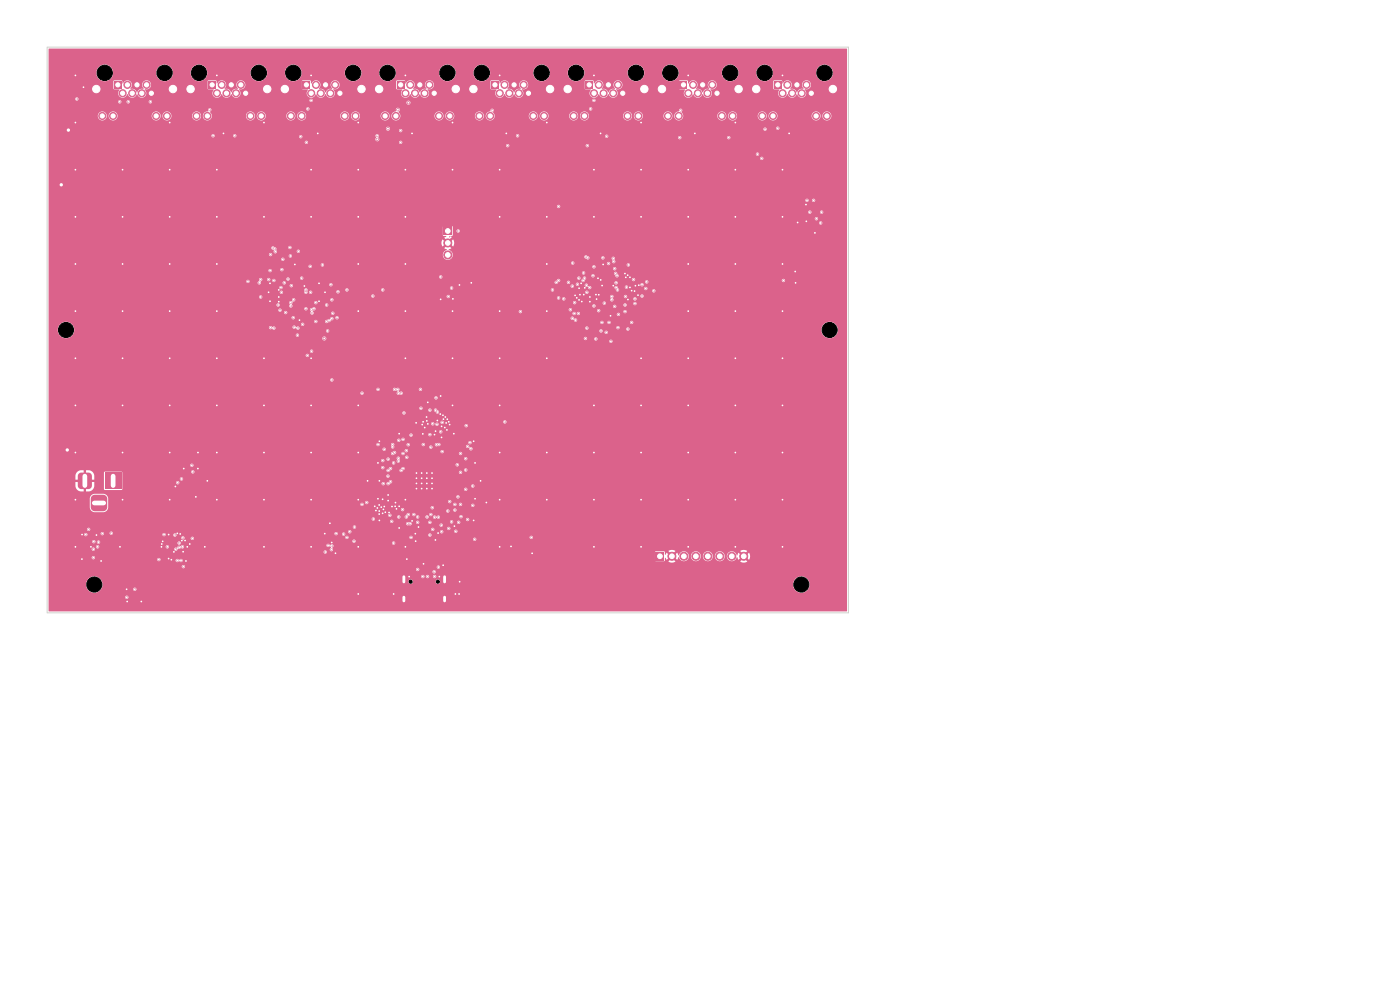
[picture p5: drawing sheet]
<svg xmlns="http://www.w3.org/2000/svg" width="297mm" height="210mm" viewBox="0 0 297 210" stroke-linecap="round" stroke-linejoin="round" font-family="sans-serif">
<path d="M85.7 122.3v1.1M85.7 126.7v.8M94.3 122.3v1.1M94.3 126.7v.8" fill="none" stroke="#db628b" stroke-width="1"/>
<path d="M44.2 17.3h1.5v1.5h-1.5z" fill="#db628b"/>
<g fill="#db628b" stroke="#db628b" stroke-width=".21">
<circle cx="46" cy="19.8" r=".75"/>
<circle cx="47" cy="18" r=".75"/>
<circle cx="48" cy="19.8" r=".75"/>
<circle cx="49.1" cy="18" r=".75"/>
<circle cx="50.1" cy="19.8" r=".75"/>
<circle cx="51.1" cy="18" r=".75"/>
<circle cx="52.1" cy="19.8" r=".75"/>
<circle cx="41.7" cy="24.6" r=".75"/>
<circle cx="44" cy="24.6" r=".75"/>
<circle cx="53.1" cy="24.6" r=".75"/>
<circle cx="55.4" cy="24.6" r=".75"/>
<circle cx="40.4" cy="18.9" r="1.15"/>
<circle cx="56.7" cy="18.9" r="1.15"/>
</g>
<path d="M84.3 17.3h1.5v1.5h-1.5z" fill="#db628b"/>
<g fill="#db628b" stroke="#db628b" stroke-width=".21">
<circle cx="86" cy="19.8" r=".75"/>
<circle cx="87" cy="18" r=".75"/>
<circle cx="88" cy="19.8" r=".75"/>
<circle cx="89.1" cy="18" r=".75"/>
<circle cx="90.1" cy="19.8" r=".75"/>
<circle cx="91.1" cy="18" r=".75"/>
<circle cx="92.1" cy="19.8" r=".75"/>
<circle cx="81.7" cy="24.6" r=".75"/>
<circle cx="84" cy="24.6" r=".75"/>
<circle cx="93.1" cy="24.6" r=".75"/>
<circle cx="95.4" cy="24.6" r=".75"/>
<circle cx="80.4" cy="18.9" r="1.15"/>
<circle cx="96.7" cy="18.9" r="1.15"/>
</g>
<path d="M94.1 48.2h1.7v1.7h-1.7z" fill="#db628b"/>
<g fill="#db628b" stroke="#db628b" stroke-width=".21">
<circle cx="95" cy="51.5" r=".85"/>
<circle cx="95" cy="54.1" r=".85"/>
</g>
<path d="M24.2 17.3h1.5v1.5h-1.5z" fill="#db628b"/>
<g fill="#db628b" stroke="#db628b" stroke-width=".21">
<circle cx="26" cy="19.8" r=".75"/>
<circle cx="27" cy="18" r=".75"/>
<circle cx="28" cy="19.8" r=".75"/>
<circle cx="29.1" cy="18" r=".75"/>
<circle cx="30.1" cy="19.8" r=".75"/>
<circle cx="31.1" cy="18" r=".75"/>
<circle cx="32.1" cy="19.8" r=".75"/>
<circle cx="21.7" cy="24.6" r=".75"/>
<circle cx="24" cy="24.6" r=".75"/>
<circle cx="33.1" cy="24.6" r=".75"/>
<circle cx="35.4" cy="24.6" r=".75"/>
<circle cx="20.4" cy="18.9" r="1.15"/>
<circle cx="36.7" cy="18.9" r="1.15"/>
<circle cx="88.3" cy="100.3" r=".15"/>
<circle cx="88.3" cy="101.5" r=".15"/>
<circle cx="88.3" cy="102.6" r=".15"/>
<circle cx="88.3" cy="103.6" r=".15"/>
<circle cx="89.5" cy="100.3" r=".15"/>
<circle cx="89.4" cy="101.4" r=".15"/>
<circle cx="89.4" cy="102.6" r=".15"/>
<circle cx="89.5" cy="103.6" r=".15"/>
<circle cx="90.6" cy="100.3" r=".15"/>
<circle cx="90.6" cy="101.4" r=".15"/>
<circle cx="90.6" cy="102.6" r=".15"/>
<circle cx="90.6" cy="103.6" r=".15"/>
<circle cx="91.6" cy="100.3" r=".15"/>
<circle cx="91.6" cy="101.5" r=".15"/>
<circle cx="91.6" cy="102.6" r=".15"/>
<circle cx="91.6" cy="103.6" r=".15"/>
</g>
<path d="M164.3 17.3h1.4v1.5h-1.4z" fill="#db628b"/>
<g fill="#db628b" stroke="#db628b" stroke-width=".21">
<circle cx="166" cy="19.8" r=".75"/>
<circle cx="167" cy="18" r=".75"/>
<circle cx="168" cy="19.8" r=".75"/>
<circle cx="169.1" cy="18" r=".75"/>
<circle cx="170.1" cy="19.8" r=".75"/>
<circle cx="171.1" cy="18" r=".75"/>
<circle cx="172.1" cy="19.8" r=".75"/>
<circle cx="161.7" cy="24.6" r=".75"/>
<circle cx="164" cy="24.6" r=".75"/>
<circle cx="173.1" cy="24.6" r=".75"/>
<circle cx="175.4" cy="24.6" r=".75"/>
<circle cx="160.4" cy="18.9" r="1.15"/>
<circle cx="176.7" cy="18.9" r="1.15"/>
</g>
<path d="M144.3 17.3h1.4v1.5h-1.4z" fill="#db628b"/>
<g fill="#db628b" stroke="#db628b" stroke-width=".21">
<circle cx="146" cy="19.8" r=".75"/>
<circle cx="147" cy="18" r=".75"/>
<circle cx="148" cy="19.8" r=".75"/>
<circle cx="149.1" cy="18" r=".75"/>
<circle cx="150.1" cy="19.8" r=".75"/>
<circle cx="151.1" cy="18" r=".75"/>
<circle cx="152.1" cy="19.8" r=".75"/>
<circle cx="141.7" cy="24.6" r=".75"/>
<circle cx="144" cy="24.6" r=".75"/>
<circle cx="153.1" cy="24.6" r=".75"/>
<circle cx="155.4" cy="24.6" r=".75"/>
<circle cx="140.4" cy="18.9" r="1.15"/>
<circle cx="156.7" cy="18.9" r="1.15"/>
</g>
<path d="M139.1 117.2h1.8v1.7h-1.8z" fill="#db628b"/>
<g fill="#db628b" stroke="#db628b" stroke-width=".21">
<circle cx="142.5" cy="118" r=".85"/>
<circle cx="145.1" cy="118" r=".85"/>
<circle cx="147.6" cy="118" r=".85"/>
<circle cx="150.2" cy="118" r=".85"/>
<circle cx="152.7" cy="118" r=".85"/>
<circle cx="155.2" cy="118" r=".85"/>
<circle cx="157.8" cy="118" r=".85"/>
</g>
<path d="M104.3 17.3h1.5v1.5h-1.5z" fill="#db628b"/>
<g fill="#db628b" stroke="#db628b" stroke-width=".21">
<circle cx="106" cy="19.8" r=".75"/>
<circle cx="107" cy="18" r=".75"/>
<circle cx="108" cy="19.8" r=".75"/>
<circle cx="109.1" cy="18" r=".75"/>
<circle cx="110.1" cy="19.8" r=".75"/>
<circle cx="111.1" cy="18" r=".75"/>
<circle cx="112.1" cy="19.8" r=".75"/>
<circle cx="101.7" cy="24.6" r=".75"/>
<circle cx="104" cy="24.6" r=".75"/>
<circle cx="113.1" cy="24.6" r=".75"/>
<circle cx="115.4" cy="24.6" r=".75"/>
<circle cx="100.4" cy="18.9" r="1.15"/>
<circle cx="116.7" cy="18.9" r="1.15"/>
</g>
<path d="M64.2 17.3h1.5v1.5h-1.5z" fill="#db628b"/>
<g fill="#db628b" stroke="#db628b" stroke-width=".21">
<circle cx="66" cy="19.8" r=".75"/>
<circle cx="67" cy="18" r=".75"/>
<circle cx="68" cy="19.8" r=".75"/>
<circle cx="69.1" cy="18" r=".75"/>
<circle cx="70.1" cy="19.8" r=".75"/>
<circle cx="71.1" cy="18" r=".75"/>
<circle cx="72.1" cy="19.8" r=".75"/>
<circle cx="61.7" cy="24.6" r=".75"/>
<circle cx="64" cy="24.6" r=".75"/>
<circle cx="73.1" cy="24.6" r=".75"/>
<circle cx="75.4" cy="24.6" r=".75"/>
<circle cx="60.4" cy="18.9" r="1.15"/>
<circle cx="76.7" cy="18.9" r="1.15"/>
</g>
<g fill="#db628b">
<path d="M22.3 100.3h3.4v3.5h-3.4z"/>
<path d="M16.8 100.4l.4-.1h1.5l.6 .2 .2 .5v2l-.3 .6-.5 .2h-1.5l-.5-.3-.2-.5v-2z"/>
<path d="M19.5 105.2l.5-.2h1.9a.88 .88 0 0 1 .9 .8v1.8a.88 .88 0 0 1-.9 .9h-1.8a.88 .88 0 0 1-.9-.9l.1-1.9z"/>
<path d="M124.3 17.3h1.5v1.5h-1.5z"/>
</g>
<g fill="#db628b" stroke="#db628b" stroke-width=".21">
<circle cx="126" cy="19.8" r=".75"/>
<circle cx="127" cy="18" r=".75"/>
<circle cx="128" cy="19.8" r=".75"/>
<circle cx="129.1" cy="18" r=".75"/>
<circle cx="130.1" cy="19.8" r=".75"/>
<circle cx="131.1" cy="18" r=".75"/>
<circle cx="132.1" cy="19.8" r=".75"/>
<circle cx="121.7" cy="24.6" r=".75"/>
<circle cx="124" cy="24.6" r=".75"/>
<circle cx="133.1" cy="24.6" r=".75"/>
<circle cx="135.4" cy="24.6" r=".75"/>
<circle cx="120.4" cy="18.9" r="1.15"/>
<circle cx="136.7" cy="18.9" r="1.15"/>
<circle cx="40.8" cy="114.2" r=".15"/>
<circle cx="38" cy="116.1" r=".15"/>
<circle cx="34.8" cy="113.4" r=".15"/>
<circle cx="81.5" cy="107.5" r=".15"/>
<circle cx="96.3" cy="92" r=".15"/>
<circle cx="126" cy="116" r=".15"/>
<circle cx="169.2" cy="47.2" r=".15"/>
<circle cx="76" cy="26" r=".15"/>
<circle cx="79.5" cy="107.4" r=".15"/>
<circle cx="126" cy="96" r=".15"/>
<circle cx="156" cy="76" r=".15"/>
<circle cx="37.2" cy="103.2" r=".15"/>
<circle cx="95.6" cy="50.3" r=".15"/>
<circle cx="63.5" cy="67.9" r=".15"/>
<circle cx="136" cy="26" r=".15"/>
<circle cx="94" cy="119.9" r=".15"/>
<circle cx="89.9" cy="119.6" r=".15"/>
<circle cx="16" cy="56" r=".15"/>
<circle cx="116" cy="96" r=".15"/>
<circle cx="156" cy="46" r=".15"/>
<circle cx="81.7" cy="108.7" r=".15"/>
<circle cx="136" cy="96" r=".15"/>
<circle cx="146" cy="86" r=".15"/>
<circle cx="37.6" cy="113.1" r=".15"/>
<circle cx="93.5" cy="84" r=".15"/>
<circle cx="39.7" cy="116" r=".15"/>
<circle cx="106" cy="16" r=".15"/>
<circle cx="146" cy="66" r=".15"/>
<circle cx="86" cy="116" r=".15"/>
<circle cx="112.9" cy="117.4" r=".15"/>
<circle cx="134" cy="61.7" r=".15"/>
<circle cx="94.4" cy="90.7" r=".15"/>
<circle cx="86" cy="36" r=".15"/>
<circle cx="88.3" cy="89.7" r=".15"/>
<circle cx="94.8" cy="91.2" r=".15"/>
<circle cx="96" cy="76" r=".15"/>
<circle cx="134.8" cy="60.6" r=".15"/>
<circle cx="128" cy="56.1" r=".15"/>
<circle cx="126" cy="106" r=".15"/>
<circle cx="16" cy="16" r=".15"/>
<circle cx="36" cy="106" r=".15"/>
<circle cx="146" cy="76" r=".15"/>
<circle cx="116" cy="26" r=".15"/>
<circle cx="136" cy="86" r=".15"/>
<circle cx="171" cy="43.4" r=".15"/>
<circle cx="16" cy="96" r=".15"/>
<circle cx="89.8" cy="89.5" r=".15"/>
<circle cx="97.4" cy="126" r=".15"/>
<circle cx="76" cy="116" r=".15"/>
<circle cx="156" cy="86" r=".15"/>
<circle cx="34.3" cy="115.4" r=".15"/>
<circle cx="34.2" cy="116" r=".15"/>
<circle cx="36" cy="66" r=".15"/>
<circle cx="26" cy="86" r=".15"/>
<circle cx="30" cy="127.6" r=".15"/>
<circle cx="106" cy="116" r=".15"/>
<circle cx="76" cy="106" r=".15"/>
<circle cx="56" cy="96" r=".15"/>
<circle cx="76" cy="96" r=".15"/>
<circle cx="56" cy="76" r=".15"/>
<circle cx="96.1" cy="63.4" r=".15"/>
<circle cx="16" cy="106" r=".15"/>
<circle cx="122.4" cy="63.2" r=".15"/>
<circle cx="36.4" cy="118.7" r=".15"/>
<circle cx="133.2" cy="58.4" r=".15"/>
<circle cx="116" cy="66" r=".15"/>
<circle cx="166" cy="116" r=".15"/>
<circle cx="106" cy="96" r=".15"/>
<circle cx="81.3" cy="108" r=".15"/>
<circle cx="93.7" cy="92.8" r=".15"/>
<circle cx="76" cy="46" r=".15"/>
<circle cx="81.2" cy="105.9" r=".15"/>
<circle cx="43.4" cy="116" r=".15"/>
<circle cx="90.6" cy="89.3" r=".15"/>
<circle cx="47.4" cy="28.3" r=".15"/>
<circle cx="166" cy="56" r=".15"/>
<circle cx="16" cy="116" r=".15"/>
<circle cx="80.4" cy="109" r=".15"/>
<circle cx="38.8" cy="117" r=".15"/>
<circle cx="57" cy="62" r=".15"/>
<circle cx="166" cy="96" r=".15"/>
<circle cx="67.7" cy="63.9" r=".15"/>
<circle cx="93.4" cy="87.8" r=".15"/>
<circle cx="84.7" cy="92" r=".15"/>
<circle cx="90.8" cy="89.9" r=".15"/>
<circle cx="146" cy="36" r=".15"/>
<circle cx="86" cy="16" r=".15"/>
<circle cx="46" cy="96" r=".15"/>
<circle cx="78" cy="102" r=".15"/>
<circle cx="46" cy="86" r=".15"/>
<circle cx="106" cy="106" r=".15"/>
<circle cx="95.2" cy="89.5" r=".15"/>
<circle cx="116" cy="56" r=".15"/>
<circle cx="100.8" cy="105.8" r=".15"/>
<circle cx="17.7" cy="18.5" r=".15"/>
<circle cx="56" cy="106" r=".15"/>
<circle cx="94.1" cy="88.9" r=".15"/>
<circle cx="36" cy="86" r=".15"/>
<circle cx="56" cy="46" r=".15"/>
<circle cx="66" cy="86" r=".15"/>
<circle cx="146" cy="116" r=".15"/>
<circle cx="59.1" cy="61.5" r=".15"/>
<circle cx="86" cy="76" r=".15"/>
<circle cx="68.9" cy="113.2" r=".15"/>
<circle cx="86" cy="56" r=".15"/>
<circle cx="136" cy="36" r=".15"/>
<circle cx="80.5" cy="110.4" r=".15"/>
<circle cx="126.6" cy="63.5" r=".15"/>
<circle cx="62.5" cy="56.1" r=".15"/>
<circle cx="166" cy="106" r=".15"/>
<circle cx="41.5" cy="105.4" r=".15"/>
<circle cx="106" cy="76" r=".15"/>
<circle cx="26" cy="56" r=".15"/>
<circle cx="87.4" cy="110.5" r=".15"/>
<circle cx="46" cy="106" r=".15"/>
<circle cx="36" cy="36" r=".15"/>
<circle cx="156" cy="56" r=".15"/>
<circle cx="167.4" cy="28.3" r=".15"/>
<circle cx="106" cy="36" r=".15"/>
<circle cx="76" cy="66" r=".15"/>
<circle cx="19.3" cy="116" r=".15"/>
<circle cx="83.8" cy="107.4" r=".15"/>
<circle cx="166" cy="76" r=".15"/>
<circle cx="90.5" cy="88.5" r=".15"/>
<circle cx="156" cy="96" r=".15"/>
<circle cx="80.4" cy="107.1" r=".15"/>
<circle cx="26.9" cy="125" r=".15"/>
<circle cx="123.8" cy="62.5" r=".15"/>
<circle cx="26" cy="36" r=".15"/>
<circle cx="146" cy="46" r=".15"/>
<circle cx="17.4" cy="113.4" r=".15"/>
<circle cx="125.1" cy="64" r=".15"/>
<circle cx="39.4" cy="119" r=".15"/>
<circle cx="36" cy="76" r=".15"/>
<circle cx="83.9" cy="106.6" r=".15"/>
<circle cx="97.5" cy="60.5" r=".15"/>
<circle cx="35.8" cy="113.4" r=".15"/>
<circle cx="89.6" cy="90.1" r=".15"/>
<circle cx="57.3" cy="63.9" r=".15"/>
<circle cx="76" cy="86" r=".15"/>
<circle cx="36" cy="26" r=".15"/>
<circle cx="96.4" cy="111.6" r=".15"/>
<circle cx="166" cy="16" r=".15"/>
<circle cx="40.3" cy="115.4" r=".15"/>
<circle cx="127" cy="62.5" r=".15"/>
<circle cx="127.7" cy="60.6" r=".15"/>
<circle cx="108.4" cy="115.9" r=".15"/>
<circle cx="36" cy="56" r=".15"/>
<circle cx="26" cy="46" r=".15"/>
<circle cx="46" cy="76" r=".15"/>
<circle cx="39" cy="99.4" r=".15"/>
<circle cx="130.1" cy="60.6" r=".15"/>
<circle cx="147.4" cy="28.3" r=".15"/>
<circle cx="135.5" cy="60.5" r=".15"/>
<circle cx="132.8" cy="58.8" r=".15"/>
<circle cx="36.9" cy="117.1" r=".15"/>
<circle cx="96" cy="26" r=".15"/>
<circle cx="116" cy="46" r=".15"/>
<circle cx="122.9" cy="61.1" r=".15"/>
<circle cx="46" cy="56" r=".15"/>
<circle cx="116" cy="76" r=".15"/>
<circle cx="26" cy="66" r=".15"/>
<circle cx="79.8" cy="108.3" r=".15"/>
<circle cx="136" cy="116" r=".15"/>
<circle cx="27" cy="127.6" r=".15"/>
<circle cx="92.2" cy="92.2" r=".15"/>
<circle cx="106" cy="86" r=".15"/>
<circle cx="156" cy="106" r=".15"/>
<circle cx="84.7" cy="107.4" r=".15"/>
<circle cx="92.4" cy="91.5" r=".15"/>
<circle cx="126" cy="16" r=".15"/>
<circle cx="83.5" cy="126" r=".15"/>
<circle cx="38.2" cy="113.3" r=".15"/>
<circle cx="84.1" cy="107.9" r=".15"/>
<circle cx="97.5" cy="123.4" r=".15"/>
<circle cx="89.7" cy="92" r=".15"/>
<circle cx="80.5" cy="93.6" r=".15"/>
<circle cx="95.4" cy="90.1" r=".15"/>
<circle cx="123.4" cy="64" r=".15"/>
<circle cx="107.4" cy="28.3" r=".15"/>
<circle cx="80.5" cy="102" r=".15"/>
<circle cx="96" cy="86" r=".15"/>
<circle cx="80.2" cy="98.2" r=".15"/>
<circle cx="86" cy="46" r=".15"/>
<circle cx="86" cy="106" r=".15"/>
<circle cx="70.4" cy="115.1" r=".15"/>
<circle cx="76" cy="56" r=".15"/>
<circle cx="126" cy="36" r=".15"/>
<circle cx="156" cy="66" r=".15"/>
<circle cx="122" cy="62.7" r=".15"/>
<circle cx="26" cy="96" r=".15"/>
<circle cx="126.9" cy="59" r=".15"/>
<circle cx="133.6" cy="58.8" r=".15"/>
<circle cx="88.8" cy="111.8" r=".15"/>
<circle cx="92.4" cy="114.5" r=".15"/>
<circle cx="146" cy="16" r=".15"/>
<circle cx="92.9" cy="113.1" r=".15"/>
<circle cx="25.4" cy="116" r=".15"/>
<circle cx="116" cy="106" r=".15"/>
<circle cx="16" cy="76" r=".15"/>
<circle cx="146" cy="106" r=".15"/>
<circle cx="132.6" cy="58" r=".15"/>
<circle cx="93.5" cy="63.5" r=".15"/>
<circle cx="94" cy="88.1" r=".15"/>
<circle cx="71.2" cy="117.4" r=".15"/>
<circle cx="168.7" cy="57.6" r=".15"/>
<circle cx="46" cy="16" r=".15"/>
<circle cx="156" cy="116" r=".15"/>
<circle cx="42" cy="96" r=".15"/>
<circle cx="86" cy="66" r=".15"/>
<circle cx="26" cy="106" r=".15"/>
<circle cx="96" cy="36" r=".15"/>
<circle cx="123.3" cy="60.1" r=".15"/>
<circle cx="127.4" cy="28.3" r=".15"/>
<circle cx="106" cy="66" r=".15"/>
<circle cx="39.3" cy="114.7" r=".15"/>
<circle cx="84.7" cy="112" r=".15"/>
<circle cx="66" cy="106" r=".15"/>
<circle cx="80.1" cy="107.8" r=".15"/>
<circle cx="100.5" cy="93.6" r=".15"/>
<circle cx="90.1" cy="90.7" r=".15"/>
<circle cx="90.7" cy="85.3" r=".15"/>
<circle cx="66" cy="96" r=".15"/>
<circle cx="26" cy="76" r=".15"/>
<circle cx="70" cy="111" r=".15"/>
<circle cx="94.9" cy="88.9" r=".15"/>
<circle cx="46" cy="66" r=".15"/>
<circle cx="38.6" cy="114.7" r=".15"/>
<circle cx="67.4" cy="28.3" r=".15"/>
<circle cx="156" cy="36" r=".15"/>
<circle cx="59.1" cy="64" r=".15"/>
<circle cx="133.6" cy="61" r=".15"/>
<circle cx="80.5" cy="108.4" r=".15"/>
<circle cx="93.7" cy="90.4" r=".15"/>
<circle cx="126" cy="86" r=".15"/>
<circle cx="129.5" cy="67" r=".15"/>
<circle cx="66" cy="36" r=".15"/>
<circle cx="66" cy="76" r=".15"/>
<circle cx="44" cy="102" r=".15"/>
<circle cx="100" cy="60" r=".15"/>
<circle cx="57.3" cy="60.1" r=".15"/>
<circle cx="168.8" cy="60" r=".15"/>
<circle cx="16" cy="66" r=".15"/>
<circle cx="83.2" cy="107.4" r=".15"/>
<circle cx="16" cy="26" r=".15"/>
<circle cx="134.6" cy="61.8" r=".15"/>
<circle cx="171.1" cy="46.9" r=".15"/>
<circle cx="136" cy="76" r=".15"/>
<circle cx="20.5" cy="113.5" r=".15"/>
<circle cx="88.1" cy="113.2" r=".15"/>
<circle cx="16" cy="36" r=".15"/>
<circle cx="96.6" cy="126" r=".15"/>
<circle cx="56" cy="86" r=".15"/>
<circle cx="36" cy="96" r=".15"/>
<circle cx="80.2" cy="105.8" r=".15"/>
<circle cx="56" cy="116" r=".15"/>
<circle cx="103.2" cy="106.6" r=".15"/>
<circle cx="36" cy="46" r=".15"/>
<circle cx="126" cy="46" r=".15"/>
<circle cx="166" cy="86" r=".15"/>
<circle cx="124.1" cy="61.1" r=".15"/>
<circle cx="88.2" cy="114.8" r=".15"/>
<circle cx="16" cy="86" r=".15"/>
<circle cx="67.7" cy="60.1" r=".15"/>
<circle cx="100.5" cy="110.4" r=".15"/>
<circle cx="68.9" cy="62" r=".15"/>
<circle cx="59.1" cy="63" r=".15"/>
<circle cx="125.1" cy="63" r=".15"/>
<circle cx="21.5" cy="119" r=".15"/>
<circle cx="64.6" cy="60.7" r=".15"/>
<circle cx="94.6" cy="89.7" r=".15"/>
<circle cx="86.3" cy="118.6" r=".15"/>
<circle cx="96" cy="66" r=".15"/>
<circle cx="122.8" cy="63.6" r=".15"/>
<circle cx="66" cy="46" r=".15"/>
<circle cx="56" cy="26" r=".15"/>
<circle cx="66" cy="116" r=".15"/>
<circle cx="46" cy="36" r=".15"/>
<circle cx="172.9" cy="49.4" r=".15"/>
<circle cx="146" cy="56" r=".15"/>
<circle cx="80.9" cy="107.6" r=".15"/>
<circle cx="133.2" cy="63.5" r=".15"/>
<circle cx="93.2" cy="122.3" r=".15"/>
<circle cx="156" cy="26" r=".15"/>
<circle cx="16" cy="46" r=".15"/>
<circle cx="127.4" cy="59.4" r=".15"/>
<circle cx="106" cy="46" r=".15"/>
<circle cx="42" cy="99.4" r=".15"/>
<circle cx="17.4" cy="118.6" r=".15"/>
<circle cx="166" cy="36" r=".15"/>
<circle cx="146" cy="96" r=".15"/>
<circle cx="82.3" cy="105" r=".15"/>
<circle cx="34.5" cy="114.8" r=".15"/>
<circle cx="92.8" cy="89.2" r=".15"/>
<circle cx="166" cy="46" r=".15"/>
<circle cx="66" cy="16" r=".15"/>
<circle cx="136" cy="46" r=".15"/>
<circle cx="46" cy="46" r=".15"/>
<circle cx="101.9" cy="102" r=".15"/>
<circle cx="82.5" cy="108.7" r=".15"/>
<circle cx="136" cy="106" r=".15"/>
<circle cx="86.8" cy="122.3" r=".15"/>
<circle cx="82.3" cy="106.2" r=".15"/>
<circle cx="100.8" cy="98.2" r=".15"/>
<circle cx="87.4" cy="28.3" r=".15"/>
<circle cx="76" cy="126" r=".15"/>
<circle cx="126.4" cy="62.5" r=".15"/>
<circle cx="35.8" cy="118.5" r=".15"/>
<circle cx="123" cy="62.5" r=".15"/>
<circle cx="166" cy="66" r=".15"/>
<circle cx="94.5" cy="88.5" r=".15"/>
<circle cx="81.2" cy="108.9" r=".15"/>
<circle cx="76" cy="36" r=".15"/>
<circle cx="135.3" cy="62.6" r=".15"/>
<circle cx="144.2" cy="29.2" r=".15"/>
<circle cx="37.6" cy="118.9" r=".15"/>
<circle cx="124.6" cy="30.9" r=".15"/>
<circle cx="80" cy="28.8" r=".15"/>
<circle cx="27.2" cy="21.6" r=".15"/>
<circle cx="37.3" cy="116.5" r=".15"/>
<circle cx="16.3" cy="21" r=".15"/>
<circle cx="49.8" cy="28.8" r=".15"/>
<circle cx="107.7" cy="30.9" r=".15"/>
<circle cx="79.1" cy="62.8" r=".15"/>
<circle cx="171.2" cy="42.5" r=".15"/>
<circle cx="20.7" cy="116" r=".15"/>
<circle cx="85" cy="30.2" r=".15"/>
<circle cx="63.8" cy="29" r=".15"/>
<circle cx="38.9" cy="120.2" r=".15"/>
<circle cx="93.5" cy="58.7" r=".15"/>
<circle cx="154.6" cy="29.2" r=".15"/>
<circle cx="95.8" cy="61.1" r=".15"/>
<circle cx="109.8" cy="28.8" r=".15"/>
<circle cx="65.2" cy="75.4" r=".15"/>
<circle cx="128.7" cy="28.9" r=".15"/>
<circle cx="161.6" cy="33.6" r=".15"/>
<circle cx="95.1" cy="62.9" r=".15"/>
<circle cx="45.2" cy="28.8" r=".15"/>
<circle cx="65" cy="30.2" r=".15"/>
<circle cx="160.7" cy="32.7" r=".15"/>
<circle cx="37.1" cy="113.5" r=".15"/>
<circle cx="68.8" cy="71.8" r=".23"/>
<circle cx="66.1" cy="74.5" r=".15"/>
<circle cx="23.6" cy="113.1" r=".15"/>
<circle cx="172.6" cy="42.5" r=".15"/>
<circle cx="19.8" cy="118.3" r=".15"/>
<circle cx="19.8" cy="116.5" r=".15"/>
<circle cx="38.7" cy="116" r=".15"/>
<circle cx="38" cy="115.2" r=".15"/>
<circle cx="20.9" cy="115" r=".15"/>
<circle cx="18.8" cy="112.3" r=".15"/>
<circle cx="125.3" cy="23.1" r=".15"/>
<circle cx="80.2" cy="94.3" r=".15"/>
<circle cx="84.6" cy="93.4" r=".15"/>
<circle cx="117.2" cy="61.5" r=".15"/>
<circle cx="81.2" cy="61.5" r=".15"/>
<circle cx="64.9" cy="61.5" r=".15"/>
<circle cx="166.2" cy="59.5" r=".15"/>
<circle cx="73.6" cy="61.5" r=".15"/>
<circle cx="131" cy="61.5" r=".15"/>
<circle cx="76.8" cy="83.4" r=".15"/>
<circle cx="110.4" cy="66.1" r=".15"/>
<circle cx="71.5" cy="67.4" r=".15"/>
<circle cx="92.5" cy="84.4" r=".15"/>
<circle cx="98.8" cy="103.8" r=".15"/>
<circle cx="127" cy="65.9" r=".15"/>
<circle cx="81.2" cy="97.7" r=".15"/>
<circle cx="91.2" cy="113.5" r=".15"/>
<circle cx="86.6" cy="109.2" r=".15"/>
<circle cx="97.2" cy="105.4" r=".15"/>
<circle cx="86.6" cy="94.3" r=".15"/>
<circle cx="121.9" cy="64.2" r=".15"/>
<circle cx="59" cy="64.7" r=".15"/>
<circle cx="97" cy="98.6" r=".15"/>
<circle cx="62.2" cy="67.4" r=".15"/>
<circle cx="91.4" cy="94.9" r=".15"/>
<circle cx="129.8" cy="62.9" r=".15"/>
<circle cx="126" cy="64.9" r=".15"/>
<circle cx="91.8" cy="89.9" r=".15"/>
<circle cx="82.9" cy="99.4" r=".15"/>
<circle cx="89.2" cy="82.6" r=".15"/>
<circle cx="130.7" cy="61" r=".15"/>
<circle cx="98.8" cy="99.7" r=".15"/>
<circle cx="93.5" cy="91.6" r=".15"/>
<circle cx="137.2" cy="59.8" r=".15"/>
<circle cx="82.9" cy="102.2" r=".15"/>
<circle cx="85.5" cy="93.2" r=".15"/>
<circle cx="87.8" cy="109.1" r=".15"/>
<circle cx="91.4" cy="109.1" r=".15"/>
<circle cx="21.7" cy="113.2" r=".15"/>
<circle cx="18.2" cy="113.4" r=".15"/>
<circle cx="19.9" cy="114.9" r=".15"/>
<circle cx="118.5" cy="43.8" r=".15"/>
<circle cx="130.2" cy="55.5" r=".15"/>
<circle cx="83.3" cy="94.8" r=".15"/>
<circle cx="99.2" cy="110.2" r=".15"/>
<circle cx="87.2" cy="114" r=".15"/>
<circle cx="84.5" cy="97.2" r=".15"/>
<circle cx="91.7" cy="107.7" r=".15"/>
<circle cx="87" cy="111.1" r=".15"/>
<circle cx="88.6" cy="120.8" r=".15"/>
<circle cx="92.2" cy="122.3" r=".15"/>
<circle cx="90.7" cy="122.3" r=".15"/>
<circle cx="89.7" cy="122.3" r=".15"/>
<circle cx="93" cy="120.3" r=".15"/>
<circle cx="92.1" cy="121.3" r=".15"/>
<circle cx="82.7" cy="109.3" r=".15"/>
<circle cx="83.5" cy="115.2" r=".15"/>
<circle cx="57.9" cy="52.6" r=".15"/>
<circle cx="61.7" cy="64.9" r=".15"/>
<circle cx="62.4" cy="69.4" r=".15"/>
<circle cx="58.3" cy="52.8" r=".15"/>
<circle cx="44.5" cy="23.3" r=".15"/>
<circle cx="174.1" cy="47.3" r=".15"/>
<circle cx="31.9" cy="21.6" r=".15"/>
<circle cx="173.2" cy="46.4" r=".15"/>
<circle cx="82.3" cy="97.4" r=".15"/>
<circle cx="90.6" cy="109.7" r=".15"/>
<circle cx="82.3" cy="102.6" r=".15"/>
<circle cx="92.2" cy="109.7" r=".15"/>
<circle cx="91.2" cy="92.2" r=".15"/>
<circle cx="97.7" cy="96.2" r=".15"/>
<circle cx="89.8" cy="94.3" r=".15"/>
<circle cx="81.3" cy="102.6" r=".15"/>
<circle cx="82.3" cy="99.8" r=".15"/>
<circle cx="96.5" cy="108.2" r=".15"/>
<circle cx="81.5" cy="95.3" r=".15"/>
<circle cx="82.3" cy="101" r=".15"/>
<circle cx="97.7" cy="100.2" r=".15"/>
<circle cx="35.5" cy="116" r=".15"/>
<circle cx="97.7" cy="107" r=".15"/>
<circle cx="92.6" cy="94.3" r=".15"/>
<circle cx="38.4" cy="118.9" r=".15"/>
<circle cx="91.8" cy="112.3" r=".15"/>
<circle cx="88.6" cy="109.7" r=".15"/>
<circle cx="86.2" cy="109.7" r=".15"/>
<circle cx="93.1" cy="94.3" r=".15"/>
<circle cx="95.2" cy="112.1" r=".15"/>
<circle cx="98.8" cy="97.3" r=".15"/>
<circle cx="65.9" cy="62" r=".15"/>
<circle cx="59.8" cy="57.2" r=".15"/>
<circle cx="59.6" cy="61" r=".15"/>
<circle cx="118" cy="59.9" r=".15"/>
<circle cx="165" cy="27.2" r=".15"/>
<circle cx="130.1" cy="54.8" r=".15"/>
<circle cx="121.8" cy="66.5" r=".15"/>
<circle cx="121" cy="65.7" r=".15"/>
<circle cx="129.8" cy="63.6" r=".15"/>
<circle cx="130.7" cy="60" r=".15"/>
<circle cx="122.1" cy="67.9" r=".15"/>
<circle cx="127.5" cy="70.2" r=".15"/>
<circle cx="171.8" cy="45" r=".15"/>
<circle cx="174.3" cy="45" r=".15"/>
<circle cx="132.6" cy="64.7" r=".15"/>
<circle cx="138.7" cy="61.7" r=".15"/>
<circle cx="126.4" cy="71.9" r=".15"/>
<circle cx="64.9" cy="62" r=".15"/>
<circle cx="98.9" cy="90.3" r=".15"/>
<circle cx="69.5" cy="70.2" r=".15"/>
<circle cx="107.1" cy="89.5" r=".15"/>
<circle cx="93.8" cy="89.6" r=".15"/>
<circle cx="80.2" cy="82.6" r=".15"/>
<circle cx="86.2" cy="95.6" r=".15"/>
<circle cx="80" cy="29.5" r=".22"/>
<circle cx="82.3" cy="27.3" r=".23"/>
<circle cx="67" cy="68.2" r=".15"/>
<circle cx="66.2" cy="66.4" r=".15"/>
<circle cx="70.2" cy="60.4" r=".15"/>
<circle cx="71.7" cy="61.9" r=".15"/>
<circle cx="66" cy="21.3" r=".15"/>
<circle cx="57.3" cy="57.4" r=".15"/>
<circle cx="61.8" cy="60.6" r=".15"/>
<circle cx="62.3" cy="63.6" r=".15"/>
<circle cx="61.7" cy="64.2" r=".15"/>
<circle cx="85.7" cy="87.6" r=".15"/>
<circle cx="92.7" cy="90" r=".15"/>
<circle cx="100.7" cy="114.4" r=".15"/>
<circle cx="95.4" cy="106.4" r=".15"/>
<circle cx="123.8" cy="57.9" r=".15"/>
<circle cx="136.2" cy="62.8" r=".15"/>
<circle cx="38.5" cy="101.6" r=".15"/>
<circle cx="37.7" cy="102.4" r=".15"/>
<circle cx="40.9" cy="100.1" r=".15"/>
<circle cx="40.7" cy="98.7" r=".15"/>
<circle cx="83.1" cy="110.6" r=".15"/>
<circle cx="76.8" cy="107" r=".15"/>
<circle cx="79.2" cy="110.1" r=".15"/>
<circle cx="86.5" cy="111.1" r=".15"/>
<circle cx="28.6" cy="125" r=".15"/>
<circle cx="70.4" cy="115.8" r=".15"/>
<circle cx="96.7" cy="112.7" r=".15"/>
<circle cx="77.8" cy="106.6" r=".15"/>
<circle cx="38.8" cy="114.1" r=".15"/>
<circle cx="87.2" cy="92.3" r=".15"/>
<circle cx="26.9" cy="126.7" r=".15"/>
<circle cx="93" cy="109.7" r=".15"/>
<circle cx="81.2" cy="99.2" r=".15"/>
<circle cx="72.9" cy="113.3" r=".15"/>
<circle cx="84.6" cy="109.7" r=".15"/>
<circle cx="33.7" cy="118.7" r=".15"/>
<circle cx="58.1" cy="59.5" r=".15"/>
<circle cx="70.4" cy="63.6" r=".15"/>
<circle cx="69.3" cy="64.7" r=".15"/>
<circle cx="58.1" cy="69.6" r=".15"/>
<circle cx="55" cy="60" r=".15"/>
<circle cx="60.3" cy="60" r=".15"/>
<circle cx="61.1" cy="59.2" r=".15"/>
<circle cx="57" cy="59.3" r=".15"/>
<circle cx="55.3" cy="59.3" r=".15"/>
<circle cx="74.2" cy="112.8" r=".15"/>
<circle cx="75.2" cy="111.8" r=".15"/>
<circle cx="69" cy="117.1" r=".15"/>
<circle cx="73.6" cy="114" r=".15"/>
<circle cx="71.3" cy="113.2" r=".15"/>
<circle cx="68.4" cy="56.2" r=".15"/>
<circle cx="70.6" cy="66.5" r=".15"/>
<circle cx="84.5" cy="83.4" r=".15"/>
<circle cx="134" cy="68.4" r=".15"/>
<circle cx="69.3" cy="68.2" r=".15"/>
<circle cx="66.6" cy="65.5" r=".15"/>
<circle cx="83.7" cy="82.6" r=".15"/>
<circle cx="132.6" cy="66.1" r=".15"/>
<circle cx="63.3" cy="53.3" r=".15"/>
<circle cx="64.2" cy="68.8" r=".15"/>
<circle cx="59.7" cy="62" r=".15"/>
<circle cx="67" cy="64.2" r=".15"/>
<circle cx="70.4" cy="67.6" r=".15"/>
<circle cx="118.5" cy="63.2" r=".15"/>
<circle cx="70.4" cy="80.6" r=".15"/>
<circle cx="124.5" cy="62" r=".15"/>
<circle cx="132.7" cy="62.9" r=".15"/>
<circle cx="84.4" cy="82.6" r=".15"/>
<circle cx="64.9" cy="65.5" r=".15"/>
<circle cx="131.2" cy="66.7" r=".15"/>
<circle cx="85.1" cy="83.4" r=".15"/>
<circle cx="69.8" cy="68" r=".15"/>
<circle cx="92.8" cy="87.4" r=".15"/>
<circle cx="129.6" cy="72.4" r=".15"/>
<circle cx="89.3" cy="86.6" r=".15"/>
<circle cx="104.4" cy="23.4" r=".15"/>
<circle cx="55.3" cy="63" r=".15"/>
<circle cx="52.6" cy="59.7" r=".15"/>
<circle cx="85" cy="27.7" r=".15"/>
<circle cx="61.5" cy="52.5" r=".15"/>
<circle cx="84.4" cy="23.3" r=".22"/>
<circle cx="86.7" cy="21.8" r=".23"/>
<circle cx="63.2" cy="69.6" r=".15"/>
<circle cx="59.4" cy="65.8" r=".15"/>
<circle cx="134.7" cy="63.4" r=".15"/>
<circle cx="133.2" cy="69.8" r=".15"/>
<circle cx="125.8" cy="58.5" r=".15"/>
<circle cx="65.3" cy="23.1" r=".15"/>
<circle cx="128.6" cy="70.5" r=".15"/>
<circle cx="127.9" cy="54.7" r=".15"/>
<circle cx="131.1" cy="69.5" r=".15"/>
<circle cx="130.9" cy="58.5" r=".15"/>
<circle cx="134.4" cy="59.3" r=".15"/>
<circle cx="124.2" cy="71.8" r=".15"/>
<circle cx="91.2" cy="87" r=".15"/>
<circle cx="66.1" cy="65.7" r=".15"/>
<circle cx="130.4" cy="65" r=".15"/>
<circle cx="92.4" cy="87" r=".15"/>
<circle cx="97.2" cy="49" r=".15"/>
<circle cx="58.4" cy="53.4" r=".15"/>
<circle cx="60" cy="55" r=".15"/>
<circle cx="25.4" cy="21.6" r=".15"/>
<circle cx="124" cy="59" r=".15"/>
<circle cx="122.8" cy="59" r=".15"/>
<circle cx="134.7" cy="64.4" r=".15"/>
<circle cx="123.7" cy="59.5" r=".15"/>
<circle cx="124.5" cy="69.6" r=".15"/>
<circle cx="118.5" cy="59.5" r=".15"/>
<circle cx="133.3" cy="56.2" r=".15"/>
<circle cx="121.4" cy="60.7" r=".15"/>
<circle cx="120.6" cy="59.9" r=".15"/>
<circle cx="130.4" cy="57" r=".15"/>
<circle cx="122.5" cy="60.3" r=".15"/>
<circle cx="124.4" cy="60.5" r=".15"/>
<circle cx="132.9" cy="60.9" r=".15"/>
<circle cx="126" cy="56.6" r=".15"/>
<circle cx="125.1" cy="61" r=".15"/>
<circle cx="136.2" cy="60.4" r=".15"/>
<circle cx="137" cy="61.2" r=".15"/>
<circle cx="130.6" cy="58" r=".15"/>
<circle cx="121.4" cy="67.5" r=".15"/>
<circle cx="121.5" cy="55.8" r=".15"/>
<circle cx="70.3" cy="116.6" r=".15"/>
<circle cx="75.1" cy="114.8" r=".15"/>
<circle cx="69.6" cy="115.7" r=".15"/>
<circle cx="122.7" cy="66.5" r=".15"/>
<circle cx="119.6" cy="63.4" r=".15"/>
<circle cx="84.5" cy="97.8" r=".15"/>
<circle cx="83.7" cy="96" r=".15"/>
<circle cx="95" cy="108.4" r=".15"/>
<circle cx="97.3" cy="110.8" r=".15"/>
<circle cx="100.3" cy="107.2" r=".15"/>
<circle cx="85.5" cy="99.4" r=".15"/>
<circle cx="83.3" cy="96.2" r=".15"/>
<circle cx="85.1" cy="99.8" r=".15"/>
<circle cx="112.7" cy="114" r=".15"/>
<circle cx="83.5" cy="98.2" r=".15"/>
<circle cx="93.6" cy="111.4" r=".15"/>
<circle cx="85.4" cy="108.1" r=".15"/>
<circle cx="88.6" cy="110.8" r=".15"/>
<circle cx="91.2" cy="110.8" r=".15"/>
<circle cx="95.8" cy="110.7" r=".15"/>
<circle cx="93.7" cy="112.8" r=".15"/>
<circle cx="99.7" cy="93.9" r=".15"/>
<circle cx="100.3" cy="103.1" r=".15"/>
<circle cx="93.8" cy="95.8" r=".15"/>
<circle cx="99.2" cy="94.7" r=".15"/>
<circle cx="83.3" cy="94.3" r=".15"/>
<circle cx="99.9" cy="95.2" r=".15"/>
<circle cx="96.5" cy="107" r=".15"/>
<circle cx="85.5" cy="96.2" r=".15"/>
<circle cx="97.8" cy="109.6" r=".15"/>
<circle cx="86.3" cy="97" r=".15"/>
<circle cx="128.2" cy="64.3" r=".15"/>
<circle cx="124.7" cy="54.7" r=".15"/>
<circle cx="64" cy="59" r=".15"/>
<circle cx="57.4" cy="54" r=".15"/>
<circle cx="162.3" cy="27.4" r=".15"/>
<circle cx="144.4" cy="23.4" r=".15"/>
<circle cx="124.3" cy="54.5" r=".15"/>
<circle cx="127.7" cy="68.4" r=".15"/>
<circle cx="126" cy="21.3" r=".15"/>
<circle cx="129.1" cy="55.9" r=".15"/>
<circle cx="129.2" cy="68.4" r=".15"/>
<circle cx="61.6" cy="54.3" r=".15"/>
<circle cx="63.1" cy="71.1" r=".15"/>
<circle cx="65.8" cy="56.5" r=".15"/>
<circle cx="60.6" cy="66.3" r=".15"/>
<circle cx="57.4" cy="69.5" r=".15"/>
</g>
<path d="M10.3 10.3l169.4 .1v119.3l-169.4-.1v-2.9h16.2a.35 .35 0 0 0 .5 .3 .35 .35 0 0 0 .2-.5 .35 .35 0 0 0-.6 .1l-16.3 .1v-2.8h7.9a1.75 1.75 0 0 0 1.2 1.8 1.75 1.75 0 0 0 2.1-.7h6.7a.35 .35 0 0 0 .6 .3 .35 .35 0 0 0 0-.6 .35 .35 0 0 0-.6 .3h-6.7l.3-1.1h146.4v.2a1.75 1.75 0 0 0 2.7 1.4 1.75 1.75 0 0 0 0-3 1.75 1.75 0 0 0-2.7 1.4h-146.4l-.2-.6h65v.2a.48 .48 0 0 0 .6 .4 .48 .48 0 0 0 .4-.6h4.8v.2a.48 .48 0 0 0 .7 .3 .48 .48 0 0 0 0-.8 .48 .48 0 0 0-.7 .3h-4.8v-.1a.48 .48 0 0 0-.6-.3 .48 .48 0 0 0-.4 .4h-65v-.1a1.75 1.75 0 0 0-1.5-.9h69.2a.35 .35 0 0 0 .4 .4 .35 .35 0 0 0 .4-.4h.2a.35 .35 0 0 0 .4 .4 .35 .35 0 0 0 .4-.4h.7a.35 .35 0 0 0 .6 .3 .35 .35 0 0 0 0-.6 .35 .35 0 0 0-.6 .3l-.8-.1a.35 .35 0 0 0-.3-.3 .35 .35 0 0 0-.4 .4l-.3-.1a.35 .35 0 0 0-.3-.3 .35 .35 0 0 0-.4 .4l-69.2-.1a1.75 1.75 0 0 0-1.9 1.7h-7.9v-2.6h81.4a.35 .35 0 0 0 .6 .3 .35 .35 0 0 0 0-.6 .35 .35 0 0 0-.6 .3h-81.4v-.5h77.9a.35 .35 0 0 0 .6 .3 .35 .35 0 0 0 0-.6 .35 .35 0 0 0-.6 .3h-77.9v-.6h28.2a.35 .35 0 0 0 .4 .4 .35 .35 0 0 0 .3-.3h53.4a.35 .35 0 0 0 .6 .3 .35 .35 0 0 0 0-.6 .35 .35 0 0 0-.6 .3l-53.3-.1a.35 .35 0 0 0-.4-.4 .35 .35 0 0 0-.4 .4h-28.2v-1.5h23l.4 .4 .3-.2h3.2l.1 .2a.45 .45 0 0 0 .7-.1 .37 .37 0 0 0 .6 .2 .37 .37 0 0 0 0-.6 .37 .37 0 0 0-.6 .2l-.4-.3-.4 .4-3.2-.1a.35 .35 0 0 0-.2-.4 .35 .35 0 0 0-.5 .3h-23v-.4h9.1a.35 .35 0 0 0 .6 .3 .35 .35 0 0 0 0-.6 .35 .35 0 0 0-.6 .3h-9.1v-1.2h58.3l.1 .2a.35 .35 0 0 0 .4 .1 .35 .35 0 0 0 .3-.3h69.5l.1 1.9h1.9l.2-.6h.1l.2 .4 .7-.7 .3 .4-.6 .7a1.34 1.34 0 0 0 1.5-.1l-.6-.6 .3-.4 .7 .7 .3-.6a1.07 1.07 0 0 0 1.2 .8 1.07 1.07 0 0 0 .9-1.1h.5v.2a1.06 1.06 0 0 0 1.1 1 1.06 1.06 0 0 0 1-1.2h.4v.2a1.06 1.06 0 0 0 1.2 1 1.06 1.06 0 0 0 .9-1.2h.4v.2a1.06 1.06 0 0 0 1.2 1 1.06 1.06 0 0 0 1-1.2h.4v.2a1.09 1.09 0 0 0 1 1 1.09 1.09 0 0 0 1.1-.9l.4 .6 .6-.7 .4 .4-.7 .6a1.33 1.33 0 0 0 1.5 0l-.6-.6 .4-.4 .6 .6a1.34 1.34 0 0 0 0-1.5l-.6 .7-.4-.4 .6-.7a1.34 1.34 0 0 0-1.5 .1l.7 .6-.4 .4-.6-.7-.4 .6a1.08 1.08 0 0 0-1.1-.8 1.08 1.08 0 0 0-1 .9h-.4l-.1-.2a1.06 1.06 0 0 0-1.1-.8 1.06 1.06 0 0 0-1 1h-.4v-.2a1.06 1.06 0 0 0-1.1-.8 1.06 1.06 0 0 0-1 1h-.4l-.1-.2a1.06 1.06 0 0 0-1.1-.8 1.06 1.06 0 0 0-.9 1h-.5v-.2a1.1 1.1 0 0 0-1.1-.8 1.1 1.1 0 0 0-1 .9l-.3-.6-.7 .7-.3-.4 .6-.6a1.33 1.33 0 0 0-1.5 0l.6 .6-.3 .4-.7-.7-.3 .5-.1-.6-.1-.2h-1.8l-.2 .2h-69.5l-.2-.3-.2-.1-.4 .4h-58.3v-.6h9.1l.2 .3a.35 .35 0 0 0 .4 0 .35 .35 0 0 0 .2-.3h16.7a.39 .39 0 0 0 .5 .3 .39 .39 0 0 0 .3-.4l.3 .1 .4-.3a.36 .36 0 0 0 .6 0 .36 .36 0 0 0-.2-.5h30.4l.2 .3h.3a.26 .26 0 0 1 .5 .1 .26 .26 0 0 1-.2 .4 .37 .37 0 0 0 .2 .4 .37 .37 0 0 0 .5-.2 .37 .37 0 0 0-.2-.5 .4 .4 0 0 0 .2-.6 .4 .4 0 0 0-.7 0l-.2-.2a.35 .35 0 0 0-.6 .3l-30.5-.1-.3 .3a.46 .46 0 0 0-.6-.1 .46 .46 0 0 0-.2 .4h-.4l-.3 .3h-16.7l-.2-.3a.35 .35 0 0 0-.6 .3h-9.1v-.5h10l.1 .2a.35 .35 0 0 0 .4 .1 .35 .35 0 0 0 .3-.3h14a.35 .35 0 0 0 .6 .3 .35 .35 0 0 0 0-.6 .35 .35 0 0 0-.6 .3l-14.1-.1a.35 .35 0 0 0-.3-.3 .35 .35 0 0 0-.4 .4h-10v-1.1h9.2l.1 .2a.35 .35 0 0 0 .4 .1 .35 .35 0 0 0 .2-.2h.3a.35 .35 0 0 0 .3 .3 .35 .35 0 0 0 .4-.1h16.4a.35 .35 0 0 0 .4 .4 .35 .35 0 0 0 .4-.4h44.7a.35 .35 0 0 0 .6 .3 .35 .35 0 0 0 0-.6 .35 .35 0 0 0-.6 .3l-44.8-.1a.35 .35 0 0 0-.3-.3 .35 .35 0 0 0-.4 .4h-16.4l-.1-.4h53.6a.35 .35 0 0 0 .6 .3 .35 .35 0 0 0 0-.6 .35 .35 0 0 0-.6 .3l-53.8-.2-.4 .4h-.3l-.1-.4a.35 .35 0 0 0-.6 .3h-9.2v-.8h28.1l.1 .2a.35 .35 0 0 0 .4 .1 .35 .35 0 0 0 .2-.2h1.3a.35 .35 0 0 0 .3 .3 .35 .35 0 0 0 .4-.1h59.2a.35 .35 0 0 0 .6 .3 .35 .35 0 0 0 0-.6 .35 .35 0 0 0-.6 .3h-59.2l-.1-.4h32.2l.1 .2a.35 .35 0 0 0 .4 .1 .35 .35 0 0 0 .3-.3h12.8l.1 .2a.35 .35 0 0 0 .4 .1 .35 .35 0 0 0 .3-.3h24.7a.35 .35 0 0 0 .6 .3 .35 .35 0 0 0 0-.6 .35 .35 0 0 0-.6 .3h-24.7l-.4-.4-.4 .4h-12.8l-.2-.3a.35 .35 0 0 0-.6 .3l-32.4-.2-.4 .4h-1.3v-.3l-.3-.2-.4 .4h-28.1v-.7h7.5a.35 .35 0 0 0 .6 .3 .35 .35 0 0 0 0-.5h2.9a.35 .35 0 0 0 .5 .3 .35 .35 0 0 0 .2-.4h1.2l.4 .4 10.8-.1a.35 .35 0 0 0 .3 .4 .35 .35 0 0 0 .4-.3h1.6a.35 .35 0 0 0 .4 .4 .35 .35 0 0 0 .4-.4 .35 .35 0 0 0-.3-.3h33.7l.1 .2a.35 .35 0 0 0 .4 .1 .35 .35 0 0 0 .2-.2h.9a.35 .35 0 0 0 .3 .3 .35 .35 0 0 0 .4-.1h17.6a.35 .35 0 0 0 .6 .3 .35 .35 0 0 0 0-.6 .35 .35 0 0 0-.6 .3l-17.6-.1a.35 .35 0 0 0-.2-.4 .35 .35 0 0 0-.5 .3h-.9v-.3l-.3-.2-.4 .4-33.8-.1-.4 .4h-1.6v-.3l-.3-.2-.4 .4h-10.6l.1-.4-.2-.2h50.1l.1 .2a.35 .35 0 0 0 .4 .1 .35 .35 0 0 0 .3-.3h18.7a.35 .35 0 0 0 .5 .3 .35 .35 0 0 0 .2-.4h2.3a.35 .35 0 0 0 .6 .3 .35 .35 0 0 0 0-.6 .35 .35 0 0 0-.6 .3h-2.3l-.1-.2a.35 .35 0 0 0-.6 .3h-18.7l-.4-.4-.4 .4-50.2-.1-.4 .4h-1.2l-.3-.3-.4 .4-3.1-.2-.4 .4h-7.5v-1.1h8.1l.1 .2a.35 .35 0 0 0 .4 .1 .35 .35 0 0 0 .3-.3h72.2a.35 .35 0 0 0 .6 .3 .35 .35 0 0 0 0-.5h2.8a.35 .35 0 0 0 .6 .3 .35 .35 0 0 0 0-.6 .35 .35 0 0 0-.6 .3l-3-.2-.4 .4h-72.2l-.2-.3a.35 .35 0 0 0-.6 .3h-8.1v-.5h64.5a.35 .35 0 0 0 .6 .3 .35 .35 0 0 0 0-.6 .35 .35 0 0 0-.6 .3h-64.5v-.7h75.8a.93 .93 0 0 0 1.1 .3h6a.35 .35 0 0 0 .6 .3 .35 .35 0 0 0 0-.6 .35 .35 0 0 0-.6 .3h-6l.1-.4-.2-.2h1.1l.1 .2a.35 .35 0 0 0 .4 .1 .35 .35 0 0 0 .3-.3h1.8a.35 .35 0 0 0 .5 .3 .35 .35 0 0 0 .2-.4h3.9l.1 .2a.35 .35 0 0 0 .4 .1 .35 .35 0 0 0 .2-.2h.8a.35 .35 0 0 0 .6 .3 .35 .35 0 0 0 0-.6 .35 .35 0 0 0-.6 .3h-.8v-.3l-.3-.2-.4 .4h-3.9l-.3-.3-.4 .4h-1.8l-.4-.4-.4 .4-1.7-.1-.4 .4h-75.8v-.5h72.4a.35 .35 0 0 0 .5 .3 .35 .35 0 0 0 .2-.5 .35 .35 0 0 0-.6 .1l-72.5 .1v-.5h68.5a.35 .35 0 0 0 .3 .3 .35 .35 0 0 0 .4-.2h19.3a.35 .35 0 0 0 .6 .3 .35 .35 0 0 0 0-.6 .35 .35 0 0 0-.6 .3h-19.3v-.3l-.3-.2-.4 .4h-68.5v-.8h72l.3 .3h1.6l.1 .2a.35 .35 0 0 0 .4 .2 .35 .35 0 0 0 .3-.4h.8l.1 .3a.35 .35 0 0 0 .4 .1 .35 .35 0 0 0 .3-.4h1.6l.1 .3a.35 .35 0 0 0 .4 .1 .35 .35 0 0 0 .3-.4h1.2l.1 .3a.35 .35 0 0 0 .4 .1 .35 .35 0 0 0 .3-.3h.8l.1 .2a.45 .45 0 0 0 .7-.1l.1 .1a.35 .35 0 0 0 .5 .1 .35 .35 0 0 0 .1-.4h4.1a.35 .35 0 0 0 .6 .3 .35 .35 0 0 0 0-.6 .35 .35 0 0 0-.6 .3h-4.1l-.3-.3-.4 .3-.4-.3-.4 .4h-.8l-.2-.3a.35 .35 0 0 0-.6 .2h-1.2l-.4-.3-.4 .3h-1.6l.4-.5h.4l.2 .3a.35 .35 0 0 0 .4 .1 .35 .35 0 0 0 .2-.4l2.8 .1a.35 .35 0 0 0 .6 .2 .35 .35 0 0 0 0-.5 .35 .35 0 0 0-.6 .2l-2.9-.1a.35 .35 0 0 0-.3-.2 .35 .35 0 0 0-.4 .3l-.5-.1a.43 .43 0 0 0-.5-.1 .43 .43 0 0 0-.2 .4l-.4 .3h-.8l-.4-.3-.4 .3h-1.3a.35 .35 0 0 0 0-.6 .35 .35 0 0 0-.6 .3h-72v-3.6h8.7l.1 2.2 .3 .5 .6 .3 2-.1 .6-.2 .2-.3h62.2l.4 .4 9.2-.1a.35 .35 0 0 0 .6 .3 .35 .35 0 0 0 0-.5h.9a.35 .35 0 0 0 .6 .3 .35 .35 0 0 0 0-.6 .35 .35 0 0 0-.6 .3l-.9-.1a.35 .35 0 0 0-.6 .3l-8.9-.1a.35 .35 0 0 0-.2-.5 .35 .35 0 0 0-.5 .3h-62.2l.2-.4h68.3a.35 .35 0 0 0 .5 .3 .35 .35 0 0 0 .2-.5 .35 .35 0 0 0-.6 .1l-68.4 .1v-.7h53.4a.35 .35 0 0 0 .4 .4 .35 .35 0 0 0 .4-.4h18.9a.35 .35 0 0 0 .4 .4 .35 .35 0 0 0 .4-.4h.4a.35 .35 0 0 0 .3 .3 .35 .35 0 0 0 .4-.1h1.9a.35 .35 0 0 0 .6 .3 .35 .35 0 0 0 0-.6 .35 .35 0 0 0-.6 .3l-1.9-.1a.35 .35 0 0 0-.2-.4 .35 .35 0 0 0-.5 .3l-.5-.1a.35 .35 0 0 0-.3-.3 .35 .35 0 0 0-.4 .4l-19-.1a.35 .35 0 0 0-.3-.3 .35 .35 0 0 0-.4 .4h-53.4v-.4h54.4a.35 .35 0 0 0 .6 .3 .35 .35 0 0 0 0-.5h17a.35 .35 0 0 0 .6 .3 .35 .35 0 0 0 0-.6 .35 .35 0 0 0-.6 .3l-17-.1a.35 .35 0 0 0-.6 .3h-54.4l-.2-1.2h74a.35 .35 0 0 0 .5 .3 .35 .35 0 0 0 .1-.5 .35 .35 0 0 0-.6 .1l-74 .1-.2-.4-.6-.2-2-.1a1.07 1.07 0 0 0-1 1h-8.7v-4.8h5.7v.9h1.5v.4h-1.5v.9a1.36 1.36 0 0 0 1.8 1.1v-.8h.5v.8h.5a1.24 1.24 0 0 0 1.2-1.1v-.9h-1.5v-.4h1.5v-1l-.3-.6h2.3v3.6l.2 .2h3.6l.2-.2h72.4a.35 .35 0 0 0 .6 .3 .35 .35 0 0 0 0-.6 .35 .35 0 0 0-.6 .3h-72.4v-.7h73.9a.35 .35 0 0 0 .6 .3 .35 .35 0 0 0 0-.6 .35 .35 0 0 0-.6 .3h-73.9v-.7h11.3a.35 .35 0 0 0 .3 .3 .35 .35 0 0 0 .4-.1h42.9a.35 .35 0 0 0 .4 .4 .35 .35 0 0 0 .4-.4h.3a.43 .43 0 0 0 .4 .3 .43 .43 0 0 0 .4-.3 .35 .35 0 0 0 .4-.4 .35 .35 0 0 0-.3-.4 .35 .35 0 0 0-.4 .4l-.5 .4h-.3a.35 .35 0 0 0-.4-.4 .35 .35 0 0 0-.4 .4l-42.9-.1a.35 .35 0 0 0-.2-.4 .35 .35 0 0 0-.5 .3h-11.3v-.8h12.1a.35 .35 0 0 0 .6 .3 .35 .35 0 0 0 0-.6 .35 .35 0 0 0-.6 .3h-12.1v-.6h55.9a.35 .35 0 0 0 .6 .3 .35 .35 0 0 0 0-.6 .35 .35 0 0 0-.6 .3h-55.9v-.8l-.2-.1h14.7a.35 .35 0 0 0 .4 .4 .35 .35 0 0 0 .3-.3h56.1a.35 .35 0 0 0 .6 .3 .35 .35 0 0 0 0-.6 .35 .35 0 0 0-.6 .3h-56.1l-.2-.4h41v.1a.4 .4 0 0 0 .4 .2 .4 .4 0 0 0 .4-.3h1.9a.41 .41 0 0 0 .5 .3 .41 .41 0 0 0 .3-.3l12.9-.1a.35 .35 0 0 0 .5 .3 .35 .35 0 0 0 .2-.5 .35 .35 0 0 0-.6 .1l-12.8 .1a.38 .38 0 0 0-.2-.6 .38 .38 0 0 0-.4 .3l-.4 .4-1.9-.1a.35 .35 0 0 0 .4-.3 .35 .35 0 0 0-.3-.4 .35 .35 0 0 0-.4 .4l-.5 .4-41.1-.1-.4 .4-18.3-.1-.2 .2h-2.3l-.5-.4h-.9v.8h-.5v-.8h-.6a1.24 1.24 0 0 0-1.2 1.1h-5.7v-1.7h70.5a.35 .35 0 0 0 .6 .3 .35 .35 0 0 0 0-.6 .35 .35 0 0 0-.6 .3h-70.5v-.5h30a.35 .35 0 0 0 .5 .3 .35 .35 0 0 0 .2-.4h55.6a.35 .35 0 0 0 .6 .3 .35 .35 0 0 0 0-.6 .35 .35 0 0 0-.6 .3h-55.6l-.1-.2a.35 .35 0 0 0-.6 .3h-30v-.5h72.8a.35 .35 0 0 0 .6 .3 .35 .35 0 0 0 0-.6 .35 .35 0 0 0-.6 .3h-72.8v-.5h70.5a.35 .35 0 0 0 .4 .4 .35 .35 0 0 0 .4-.4 .35 .35 0 0 0-.3-.3h.7a.35 .35 0 0 0 .5 .3 .35 .35 0 0 0 .1-.5h1.5l.1 .2a.41 .41 0 0 0 0 .6 .41 .41 0 0 0 .6 0l-.1-1h1.2l.4 .4 12.1-.1a.35 .35 0 0 0 .6 .3 .35 .35 0 0 0 0-.6 .35 .35 0 0 0-.6 .3l-11.8-.1a.35 .35 0 0 0-.2-.5 .35 .35 0 0 0-.5 .3l-1.2-.1a.35 .35 0 0 0-.6 .3l-1.8-.2-.3 .4h-.9l-.3 .3h-70.5v-1.5h72.6a.43 .43 0 0 0 .4 .4 .43 .43 0 0 0 .4-.2l.3-.2h1.1l.1 .2a.35 .35 0 0 0 .4 .1 .35 .35 0 0 0 .3-.3h11.4a.35 .35 0 0 0 .6 .3 .35 .35 0 0 0 0-.6 .35 .35 0 0 0-.6 .3l-11.5-.1a.35 .35 0 0 0-.3-.3 .35 .35 0 0 0-.4 .4l-1.1-.1a.42 .42 0 0 0-.2-.4 .42 .42 0 0 0-.5 .1l-.4 .4h-72.6v-.8h3.6a.35 .35 0 0 0 .4 .4 .35 .35 0 0 0 .3-.5h66.5l.4 .4 4.3-.1 .4 .4 .3-.2h6.9a.35 .35 0 0 0 .5 .3 .35 .35 0 0 0 .2-.5 .35 .35 0 0 0-.6 .1l-7 .1v-.3l-.3-.3-.4 .4h-4.1a.35 .35 0 0 0 0-.6 .35 .35 0 0 0-.6 .3h-66.5l-.4-.2-.3 .3h-3.6v-1.1h69.5l.2 .3a.35 .35 0 0 0 .4 0 .35 .35 0 0 0 .2-.3h2.3l.1 .3a.36 .36 0 0 0 .2 .5 .36 .36 0 0 0 .5-.3l7.3 .1a.35 .35 0 0 0 .6 .2 .35 .35 0 0 0 0-.5 .35 .35 0 0 0-.6 .2h-7.3l-.1-.3 .1-.2h2.5l.1 .3a.35 .35 0 0 0 .5 .1 .35 .35 0 0 0 .1-.4h2.5l.1 .2a.35 .35 0 0 0 .4 .1 .35 .35 0 0 0 .3-.3h2l.4 .4h6.2l.3 .3h.4a.37 .37 0 0 0 .1 .5 .37 .37 0 0 0 .6-.2 .37 .37 0 0 0-.3-.5l-.3 .1v-.2a.35 .35 0 0 0-.4-.4 .35 .35 0 0 0-.4 .4l-6-.1a.41 .41 0 0 0 .6-.1 .41 .41 0 0 0-.1-.5 .41 .41 0 0 0-.6 0l-.3 .1-.2 .2h-2l-.4-.4-.4 .4h-2.5l-.1-.3a.35 .35 0 0 0-.6 .3h-2.5l-.2-.3a.35 .35 0 0 0-.6 .3h-2.3l-.4-.4-.4 .4h-69.5v-.4h89a.35 .35 0 0 0 .5 .3 .35 .35 0 0 0 .2-.5 .35 .35 0 0 0-.6 .1l-89.1 .1v-.5h73.9a.35 .35 0 0 0 .5 .3 .35 .35 0 0 0 .1-.5h.3a.35 .35 0 0 0 .6 .3 .35 .35 0 0 0 0-.6 .35 .35 0 0 0-.6 .3l-.3-.1a.35 .35 0 0 0-.6 .3h-73.9v-1.1h76.5a.35 .35 0 0 0 .5 .3 .35 .35 0 0 0 .2-.4h3.3a.35 .35 0 0 0 .6 .3 .35 .35 0 0 0 0-.6 .35 .35 0 0 0-.6 .3h-3.3l-.3-.3-.4 .4h-76.5v-.7h82.8a.35 .35 0 0 0 .6 .3 .35 .35 0 0 0 0-.6 .35 .35 0 0 0-.6 .3h-82.8v-1.7h81.1l.1 .2a.35 .35 0 0 0 .4 .1 .35 .35 0 0 0 .2-.2h.2l.4 .4 5.8-.1a.35 .35 0 0 0 .5 .3 .35 .35 0 0 0 .2-.5 .35 .35 0 0 0-.6 .1l-5.7 .1a.35 .35 0 0 0 0-.6 .35 .35 0 0 0-.6 .3h-.2l-.2-.4h1.5a.35 .35 0 0 0 .5 .3 .35 .35 0 0 0 .2-.4h12.6a.35 .35 0 0 0 .6 .3 .35 .35 0 0 0 0-.6 .35 .35 0 0 0-.6 .3h-12.6l-.3-.3-.4 .4-1.6-.1-.4 .4h-81.1v-2.3h75a.35 .35 0 0 0 .6 .3 .35 .35 0 0 0 0-.6 .35 .35 0 0 0-.6 .3h-75v-.6h80.5l.1 .2a.35 .35 0 0 0 .4 .1 .35 .35 0 0 0 .3-.3h.4l.4 .4a.41 .41 0 0 0 .4 .4 .41 .41 0 0 0 .4-.4 .41 .41 0 0 0-.4-.4 .35 .35 0 0 0-.4-.4 .35 .35 0 0 0-.4 .4l-.5-.1a.35 .35 0 0 0-.3-.3 .35 .35 0 0 0-.4 .4h-80.5v-.4h78.6a.35 .35 0 0 0 .6 .3 .35 .35 0 0 0 0-.6 .35 .35 0 0 0-.6 .3h-78.6v-2.2h81.8a.35 .35 0 0 0 .6 .3 .35 .35 0 0 0 0-.6 .35 .35 0 0 0-.6 .3h-81.8v-1h66.1a.35 .35 0 0 0 .6 .3 .35 .35 0 0 0 0-.6 .35 .35 0 0 0-.6 .3h-66.1v-.8h69.5a.35 .35 0 0 0 .4 .4 .35 .35 0 0 0 .4-.4h2.7a.47 .47 0 0 0 .8 .2l.2 .2a.46 .46 0 0 0-.1 .6 .46 .46 0 0 0 .7 .1 .37 .37 0 0 0 .5-.2 .37 .37 0 0 0-.2-.5 .37 .37 0 0 0-.5 .1l-.1-.1 .2-.4h4a.35 .35 0 0 0 .5 .3 .35 .35 0 0 0 .2-.5 .35 .35 0 0 0-.6 .1l-4.1 .1a.47 .47 0 0 0-.8-.2 .35 .35 0 0 0-.4-.1 .35 .35 0 0 0-.3 .3l-2.8-.1a.35 .35 0 0 0-.3-.3 .35 .35 0 0 0-.4 .4h-69.5v-2h59.7a.35 .35 0 0 0 .6 .3 .35 .35 0 0 0 0-.6 .35 .35 0 0 0-.6 .3h-59.7v-5.2h54.5a.35 .35 0 0 0 .6 .3 .35 .35 0 0 0 0-.6 .35 .35 0 0 0-.6 .3h-54.5v-.9h55.4a.35 .35 0 0 0 .6 .3 .35 .35 0 0 0 0-.6 .35 .35 0 0 0-.6 .3h-55.4v-2.1h118.9a.35 .35 0 0 0 .6 .3 .35 .35 0 0 0 0-.6 .35 .35 0 0 0-.6 .3h-118.9v-2.5h1.9v.2a1.75 1.75 0 0 0 2 1.6h54.2l.2 .5a.43 .43 0 0 0 .6-.4h54.6a.35 .35 0 0 0 .4 .4 .35 .35 0 0 0 .3-.3h1.5a.35 .35 0 0 0 .6 .3 .35 .35 0 0 0 0-.6 .35 .35 0 0 0-.6 .3l-1.4-.1a.35 .35 0 0 0-.4-.4 .35 .35 0 0 0-.4 .4h-54.6l-.3-.4-.4 .1-.1 .2h-54.2l.6-.1 .6-.5h47.3a.35 .35 0 0 0 .6 .3 .35 .35 0 0 0 0-.6 .35 .35 0 0 0-.6 .3h-47.3l.3-.9h53.4l.2 .3a.35 .35 0 0 0 .4 0 .35 .35 0 0 0 .2-.3h57.2l.3 .3h.8a.35 .35 0 0 0 .6 .3 .35 .35 0 0 0 0-.6 .35 .35 0 0 0-.6 .3l-.4-.1a.35 .35 0 0 0-.2-.5 .35 .35 0 0 0-.5 .3h-57.2l-.4-.4-.4 .4h-53.4v-.7h41.3l.3 .3 .4-.1a.38 .38 0 0 0 .5 .2 .38 .38 0 0 0 .1-.5h3.7a.49 .49 0 0 0 .8 .2l.1 .2a.35 .35 0 0 0 .4 .1 .35 .35 0 0 0 .3-.3h60.5a.35 .35 0 0 0 .5 .3 .35 .35 0 0 0 .2-.4h5.9l.3 .3h1.8l.2 .3a.35 .35 0 0 0 .5-.2h40.7v.2a1.75 1.75 0 0 0 2.7 1.4 1.75 1.75 0 0 0 0-3 1.75 1.75 0 0 0-2.7 1.4l-40.6-.1a.35 .35 0 0 0-.4-.4 .35 .35 0 0 0-.4 .4l-1.4-.1a.35 .35 0 0 0-.2-.5 .35 .35 0 0 0-.5 .3h-5.9l-.3-.3-.4 .4h-60.5l-.3-.3-.4 .1-.2-.1a.35 .35 0 0 0-.3-.3 .35 .35 0 0 0-.4 .4l-3.9-.2-.3 .2-.4-.3-.4 .4h-41.3l-.5-.7h48.6a.35 .35 0 0 0 .5 .3 .35 .35 0 0 0 .2-.5 .35 .35 0 0 0-.6 .1l-48.7 .1a1.75 1.75 0 0 0-1.8-.4 1.75 1.75 0 0 0-1.2 1.5h-1.9v-1.7h56.3a.35 .35 0 0 0 .4 .4 .35 .35 0 0 0 .4-.4h1.5a.36 .36 0 0 0 .4 .4 .36 .36 0 0 0 .3-.2h57.7l.1 .2a.35 .35 0 0 0 .4 .1 .35 .35 0 0 0 .3-.3h.7l.1 .2a.35 .35 0 0 0 .4 .1 .35 .35 0 0 0 .3-.3h4a.35 .35 0 0 0 .6 .3 .35 .35 0 0 0 0-.6 .35 .35 0 0 0-.6 .3h-4l-.4-.4-.4 .4h-.7l-.2-.3a.35 .35 0 0 0-.6 .3h-57.7l.3-.1 .3-.3h.2a.35 .35 0 0 0 .3-.2 .35 .35 0 0 0-.1-.4h.5l.1 .2a.35 .35 0 0 0 .4 .1 .35 .35 0 0 0 .2-.2h49.2l.2 .3 .2 .1a.3 .3 0 0 1 .4 0 .3 .3 0 0 1 .1 .3 .37 .37 0 0 0 .5-.1 .37 .37 0 0 0-.1-.5 .37 .37 0 0 0-.5 0l-.1-.3-.3-.2-.4 .4-49.1-.1a.35 .35 0 0 0-.4-.4 .35 .35 0 0 0-.4 .4l-.8-.1-.3 .4-.8 .2-.3 .3h-1.5l-.4-.4-.4 .4h-56.3v-.8h51.5a.35 .35 0 0 0 .6 .3 .35 .35 0 0 0 0-.6 .35 .35 0 0 0-.6 .3h-51.5v-1.1h49.9a.35 .35 0 0 0 .6 .3 .35 .35 0 0 0 0-.6 .35 .35 0 0 0-.6 .3h-49.9v-.5h48.7a.35 .35 0 0 0 .4 .4 .35 .35 0 0 0 .4-.4 .35 .35 0 0 0-.3-.3h5l.4 .4 .3-.2h.5a.7 .7 0 0 1 .2 .8v.1a.35 .35 0 0 0 .4 .1 .35 .35 0 0 0 .3-.3l3.6 .1a.35 .35 0 0 0 .4 .3 .35 .35 0 0 0 .4-.3h50.4a.35 .35 0 0 0 .4 .4 .35 .35 0 0 0 .4-.4h.1a.35 .35 0 0 0 .3 .3 .35 .35 0 0 0 .4-.1h7.8a.35 .35 0 0 0 .6 .3 .35 .35 0 0 0 0-.6 .35 .35 0 0 0-.6 .3l-7.8-.1a.35 .35 0 0 0-.2-.4 .35 .35 0 0 0-.5 .3l-.5-.4-.4 .4h-50.4l-.4-.4-.4 .3h-3.6l-.3-.3h43.7a.35 .35 0 0 0 .6 .3 .35 .35 0 0 0 0-.6 .35 .35 0 0 0-.6 .3l-43.7-.1 .6-.3h53.7l.1 .2a.35 .35 0 0 0 .6 0h5.3l.1 .2a.35 .35 0 0 0 .6 0h4.9a.35 .35 0 0 0 .6 .3 .35 .35 0 0 0 0-.6 .35 .35 0 0 0-.6 .3h-4.9v-.3l-.3-.3-.4 .4h-5.3l.1-.2a.35 .35 0 0 0-.4-.4 .35 .35 0 0 0-.4 .4l-53.7-.1a.42 .42 0 0 0-.2-.4 .42 .42 0 0 0-.6 .1l-.4 .4h-.5l-.1-.5a.35 .35 0 0 0-.6 .3l-5.1-.1-.4 .4h-48.7v-1.1h48.3a.35 .35 0 0 0 .6 .3 .35 .35 0 0 0 0-.6 .35 .35 0 0 0-.6 .3h-48.3v-.5h51l.2 .3a.37 .37 0 0 0-.2 .5 .37 .37 0 0 0 .5 .2 .37 .37 0 0 0 .1-.5h7l.1 .2a.35 .35 0 0 0 .3 .2 .35 .35 0 0 0 .3-.2h56a.35 .35 0 0 0 .4 .4 .35 .35 0 0 0 .3-.3h3.7a.35 .35 0 0 0 .4 .4 .35 .35 0 0 0 .4-.4 .35 .35 0 0 0-.3-.3h1.7a.35 .35 0 0 0 .4 .4 .35 .35 0 0 0 .4-.4 .35 .35 0 0 0-.3-.3h1.6a.35 .35 0 0 0 .6 .3 .35 .35 0 0 0 0-.6 .35 .35 0 0 0-.6 .3l-1.7-.1-.4 .4-1.8-.1-.4 .4h-3.7v-.3l-.3-.2-.4 .4h-56v-.3l-.3-.3-.4 .4-7-.1 .2-.4h4.5a.35 .35 0 0 0 .4 .4 .35 .35 0 0 0 .4-.4h54.1a.35 .35 0 0 0 .4 .4 .35 .35 0 0 0 .3-.3h5.6a.35 .35 0 0 0 .6 .3 .35 .35 0 0 0 0-.6 .35 .35 0 0 0-.6 .3h-5.6v-.3l-.3-.2-.4 .4h-54.1l-.2-.3a.35 .35 0 0 0-.6 .3h-4.5l-.1-.2 .2-.1a.35 .35 0 0 0 .5-.3h7.3a.35 .35 0 0 0 .6 .3 .35 .35 0 0 0 0-.6 .35 .35 0 0 0-.6 .3l-7.4-.1a.42 .42 0 0 0-.5-.2 .42 .42 0 0 0-.2 .6h-.3l-.3 .3h-51v-1.2h44.6a.35 .35 0 0 0 .6 .3 .35 .35 0 0 0 0-.5h23.2l.1 .2a.35 .35 0 0 0 .4 .1 .35 .35 0 0 0 .2-.2h15.3l.4 .4 23-.1 .4 .4 .7-.2a.35 .35 0 0 0 .5 .3 .35 .35 0 0 0 .2-.5 .35 .35 0 0 0-.6 .1l-.5 .1v-.3l-.2-.2h10.8l.2 .3a.37 .37 0 0 0-.2 .5 .37 .37 0 0 0 .5 .2 .37 .37 0 0 0 .1-.5h4.3a.35 .35 0 0 0 .6 .3 .35 .35 0 0 0 0-.6 .35 .35 0 0 0-.6 .3l-4.3-.1 .2-.4h2.1a.35 .35 0 0 0 .5 .3 .35 .35 0 0 0 .2-.4h2.8a.35 .35 0 0 0 .6 .3 .35 .35 0 0 0 0-.6 .35 .35 0 0 0-.6 .3h-2.8l-.3-.3-.4 .4h-2.1l-.4-.4-.4 .4-10.9-.1-.4 .4h-22.8a.35 .35 0 0 0 0-.6 .35 .35 0 0 0-.6 .3l-15.2-.1a.35 .35 0 0 0-.4-.4 .35 .35 0 0 0-.4 .4l-23.4-.2-.4 .4h-44.6v-1h49a.35 .35 0 0 0 .5 .3 .35 .35 0 0 0 .2-.5 .35 .35 0 0 0-.6 .1l-49.1 .1v-.5h54.2l.1 .2a.37 .37 0 0 0 .1 .6 .37 .37 0 0 0 .6-.3h.2a.35 .35 0 0 0 .5 .3 .35 .35 0 0 0 .2-.4h5.1a.35 .35 0 0 0 .4 .4 .35 .35 0 0 0 .3-.3h52.1a.35 .35 0 0 0 .6 .3 .35 .35 0 0 0 0-.6 .35 .35 0 0 0-.6 .3l-52-.1a.35 .35 0 0 0-.4-.4 .35 .35 0 0 0-.4 .4h-5.1l-.1-.2a.35 .35 0 0 0-.6 .3h-.2v-.5h7.9l.1 .2a.35 .35 0 0 0 .4 .1 .35 .35 0 0 0 .3-.3h6.8l.1 .2a.35 .35 0 0 0 .4 .1 .35 .35 0 0 0 .3-.3h35.2a.35 .35 0 0 0 .6 .3 .35 .35 0 0 0 0-.6 .35 .35 0 0 0-.6 .3h-35.2l-.4-.4-.4 .4h-6.8l-.2-.3a.35 .35 0 0 0-.6 .3h-7.9l-.4-.4-.4 .4h-54.2v-.5h48.9l.1 .2a.35 .35 0 0 0 .4 .1 .35 .35 0 0 0 .2-.2h35.5a.35 .35 0 0 0 .6 .3 .35 .35 0 0 0 0-.6 .35 .35 0 0 0-.6 .3h-35.5v-.3l-.3-.2-.4 .4h-48.9v-.4h51.1a.35 .35 0 0 0 .5 .3 .35 .35 0 0 0 .1-.5h7.8l.4 .4 50.8-.1a.35 .35 0 0 0 .5 .3 .35 .35 0 0 0 .2-.5 .35 .35 0 0 0-.6 .1l-50.7 .1 .1-.4h51.6l.1 .2a.35 .35 0 0 0 .6 0h1.2l.3 .3h.4a.38 .38 0 0 0 .3 .5 .38 .38 0 0 0 .5-.3h4.8l.3 .3a.43 .43 0 0 0 .2 .5 .43 .43 0 0 0 .5-.1h7a.35 .35 0 0 0 .6 .3 .35 .35 0 0 0 0-.6 .35 .35 0 0 0-.6 .3h-7v-.3l-.3-.5h1.5l.4 .4 3.7-.1a.35 .35 0 0 0 .5 .3 .35 .35 0 0 0 .2-.5 .35 .35 0 0 0-.6 .1l-3.6 .1a.35 .35 0 0 0 0-.6 .35 .35 0 0 0-.6 .3h-1.5l-.1-.2a.35 .35 0 0 0-.6 .3h-4.8l-.3-.3h-.4l-.1-.3h11.1a.35 .35 0 0 0 .5 .3 .35 .35 0 0 0 .2-.5 .35 .35 0 0 0-.6 .1l-11.2 .1-.3-.3-.4 .4h-1.2v-.3l-.2-.2h7.7a.35 .35 0 0 0 .5 .3 .35 .35 0 0 0 .1-.5h5.9a.35 .35 0 0 0 .4 .4 .35 .35 0 0 0 .4-.4 .35 .35 0 0 0-.3-.3h28.5a.35 .35 0 0 0 .6 .3 .35 .35 0 0 0 0-.6 .35 .35 0 0 0-.6 .3l-28.6-.1-.4 .4-6.1-.2-.4 .4-7.8-.1-.4 .4h-51.6l-.3-.3-.4 .4-8-.2-.4 .4h-51.1v-.9h41.9l.4 .4 2-.1 .2 .3a.35 .35 0 0 0 .4 0 .35 .35 0 0 0 .2-.3h4.5a.35 .35 0 0 0 .5 .3 .35 .35 0 0 0 .2-.4h57a.4 .4 0 0 0 .5 .3 .4 .4 0 0 0 .3-.3h1.8a.35 .35 0 0 0 .6 .3 .35 .35 0 0 0 0-.6 .35 .35 0 0 0-.6 .3h-1.8l.3-.1 .2-.3h4.4a.35 .35 0 0 0 .4 .4 .35 .35 0 0 0 .3-.5l.2-.1h9.8a.35 .35 0 0 0 .5 .3 .35 .35 0 0 0 .2-.5 .35 .35 0 0 0-.6 .1l-9.9 .1a.38 .38 0 0 0-.2-.6 .38 .38 0 0 0-.4 .5l-.3 .3h-4.4a.42 .42 0 0 0-.5-.3 .42 .42 0 0 0-.4 .3l-.4 .4h-57l-.1-.2a.35 .35 0 0 0-.6 .3h-4.5l-.1-.3 .4-.4h.9l.4 .4 .7-.2a.35 .35 0 0 0 .3 .4 .35 .35 0 0 0 .4-.3 .35 .35 0 0 0-.2-.4h2.5a.35 .35 0 0 0 .6 .3 .35 .35 0 0 0 0-.5h2.3a.35 .35 0 0 0 .6 .3 .35 .35 0 0 0 0-.6l28.9 .1a.35 .35 0 0 0 .3 .3 .35 .35 0 0 0 .4-.1h28.6a.35 .35 0 0 0 .6 .3 .35 .35 0 0 0 0-.6 .35 .35 0 0 0-.6 .3h-28.6l.1-.3-.2-.2h31.7a.35 .35 0 0 0 .6 .3 .35 .35 0 0 0 0-.6 .35 .35 0 0 0-.6 .3l-31.9-.1-.4 .3h-28.9a.35 .35 0 0 0-.6 .3l-2.5-.2-.4 .4-2.6-.1-.4 .4h-.4a.35 .35 0 0 0-.2-.5 .35 .35 0 0 0-.5 .3l-1-.1a.39 .39 0 0 0-.5-.2 .39 .39 0 0 0-.1 .6l-.4 .4-1.7-.1a.35 .35 0 0 0-.2-.5 .35 .35 0 0 0-.5 .3h-41.9v-1.8h113.1l.1 .2a.35 .35 0 0 0 .4 .1 .35 .35 0 0 0 .2-.2h6.1l.3 .3a.39 .39 0 0 0 .3 .5 .39 .39 0 0 0 .4-.4l-.2-.2a.4 .4 0 0 0-.3-.5 .4 .4 0 0 0-.5 .3h-6.1v-.3l-.3-.2-.4 .4h-113.1v-.5h46.6a.35 .35 0 0 0 .5 .3 .35 .35 0 0 0 .1-.5h1.9a.35 .35 0 0 0 .6 .3 .35 .35 0 0 0 0-.5h70a.35 .35 0 0 0 .6 .3 .35 .35 0 0 0 0-.6 .35 .35 0 0 0-.6 .3l-70.2-.2-.4 .4h-1.9a.35 .35 0 0 0-.3-.1 .35 .35 0 0 0-.3 .3h-46.6v-.9h55.1a.35 .35 0 0 0 .4 .4 .35 .35 0 0 0 .3-.3h59.5a.35 .35 0 0 0 .6 .3 .35 .35 0 0 0 0-.6 .35 .35 0 0 0-.6 .3h-59.5l-.2-.4h2.1a.35 .35 0 0 0 .6 .3 .35 .35 0 0 0 0-.6 .35 .35 0 0 0-.6 .3l-2.2-.1-.4 .4h-55.1v-.7h110.8l.1 .2a.35 .35 0 0 0 .4 .1 .35 .35 0 0 0 .2-.2h6.9l.4 .4 3.8-.1a.35 .35 0 0 0 .5 .3 .35 .35 0 0 0 .2-.5 .35 .35 0 0 0-.6 .1l-3.7 .1a.35 .35 0 0 0 0-.6 .35 .35 0 0 0-.6 .3l-6.8-.1a.35 .35 0 0 0-.4-.4 .35 .35 0 0 0-.4 .4h-110.8v-.8h49.3a.35 .35 0 0 0 .6 .3 .35 .35 0 0 0 0-.6 .35 .35 0 0 0-.6 .3h-49.3v-1h46.7l.4 .4 3.8-.1a.35 .35 0 0 0 .6 .3 .35 .35 0 0 0 0-.6 .35 .35 0 0 0-.6 .3l-3.5-.1a.35 .35 0 0 0-.2-.5 .35 .35 0 0 0-.5 .3h-46.7v-1.4h47.2l.2 .3 .4 .2a.36 .36 0 0 0 .2 .6 .36 .36 0 0 0 .4-.4h4.2a.35 .35 0 0 0 .6 .3 .35 .35 0 0 0 0-.6 .35 .35 0 0 0-.6 .3h-4.2l-.1-.3a.35 .35 0 0 0-.2-.5h2.7a.35 .35 0 0 0 .6 .3 .35 .35 0 0 0 0-.6 .35 .35 0 0 0-.6 .3l-2.8-.1-.4-.2-.4 .4h-47.2v-1.2h83.4l.2 .9 .6-.6 .4 .3-.7 .7 .6 .3a1.06 1.06 0 0 0-.6 1.7 1.06 1.06 0 0 0 1.8-.2h27.9l.1 .2a.65 .65 0 0 0 1.1 0h2.4l.2 .3a.35 .35 0 0 0 .5-.2h1.5l.2 .3a.44 .44 0 0 0 0 .5 .44 .44 0 0 0 .4 .2 .51 .51 0 0 0 .1-.8 .35 .35 0 0 0-.2-.5 .35 .35 0 0 0-.5 .3h-1.5v-.3l-.3-.2-.4 .4h-2.4l-.2-.3a.62 .62 0 0 0-1 .1l-27.9-.1a1.4 1.4 0 0 0-.8-1.5l.6-.2-.7-.7 .4-.3 .7 .5a1.34 1.34 0 0 0-.1-1.4l-.6 .6-.4-.3 .7-.7-.5-.3 .7-.2 .1-.9h.7a.35 .35 0 0 0 .5 .3 .35 .35 0 0 0 .2-.5 .35 .35 0 0 0-.6 .1l-.8 .1-.2-1h-1.9v1.9l.6 .2v.1l-.4 .2 .7 .7-.4 .3-.6-.6-.2 .6h-83.4v-4.1h163.4a.35 .35 0 0 0 .6 .3 .35 .35 0 0 0 0-.6 .35 .35 0 0 0-.6 .3h-163.4v-.9h162.5a.35 .35 0 0 0 .6 .3 .35 .35 0 0 0 0-.6 .35 .35 0 0 0-.6 .3h-162.5v-1.4h161.1a.35 .35 0 0 0 .4 .4 .35 .35 0 0 0 .4-.4h1.7a.35 .35 0 0 0 .6 .3 .35 .35 0 0 0 0-.6 .35 .35 0 0 0-.6 .3l-1.8-.1a.35 .35 0 0 0-.3-.3 .35 .35 0 0 0-.4 .4h-161.1v-1.2h107.8a.35 .35 0 0 0 .6 .3 .35 .35 0 0 0 0-.6 .35 .35 0 0 0-.6 .3h-107.8v-1.3h160.5a.35 .35 0 0 0 .4 .4 .35 .35 0 0 0 .4-.4h.6a.35 .35 0 0 0 .6 .3 .35 .35 0 0 0 0-.6 .35 .35 0 0 0-.6 .3l-.7-.1a.35 .35 0 0 0-.3-.3 .35 .35 0 0 0-.4 .4h-160.5v-3.3h2.3a.35 .35 0 0 0 .6 .3 .35 .35 0 0 0 0-.6 .35 .35 0 0 0-.6 .3h-2.3v-5.6h150.9a.35 .35 0 0 0 .6 .3 .35 .35 0 0 0 0-.6 .35 .35 0 0 0-.6 .3h-150.9v-.9h150a.35 .35 0 0 0 .6 .3 .35 .35 0 0 0 0-.6 .35 .35 0 0 0-.6 .3h-150v-1.8h97a.35 .35 0 0 0 .4 .4 .35 .35 0 0 0 .4-.4h16.1a.35 .35 0 0 0 .6 .3 .35 .35 0 0 0 0-.6 .35 .35 0 0 0-.6 .3l-16.2-.1a.35 .35 0 0 0-.3-.3 .35 .35 0 0 0-.4 .4h-97v-.7h54.3a.35 .35 0 0 0 .4 .4 .35 .35 0 0 0 .4-.4h19.2a.35 .35 0 0 0 .6 .3 .35 .35 0 0 0 0-.6 .35 .35 0 0 0-.6 .3l-19.3-.1a.35 .35 0 0 0-.3-.3 .35 .35 0 0 0-.4 .4h-54.3v-.7h69.3v.1a.45 .45 0 0 0 .8 .3 .45 .45 0 0 0-.2-.8l.2-.3h29l.1 .2a.35 .35 0 0 0 .4 .1 .35 .35 0 0 0 .2-.2h18.2l.4 .4 15.1-.1a.35 .35 0 0 0 .4 .4 .35 .35 0 0 0 .4-.4h9.6a.35 .35 0 0 0 .6 .3 .35 .35 0 0 0 0-.6 .35 .35 0 0 0-.6 .3l-9.7-.1a.35 .35 0 0 0-.3-.3 .35 .35 0 0 0-.4 .4l-14.8-.1a.35 .35 0 0 0-.2-.5 .35 .35 0 0 0-.5 .3l-18.1-.1a.35 .35 0 0 0-.4-.4 .35 .35 0 0 0-.4 .4l-29.1-.1a.39 .39 0 0 0-.6-.1 .39 .39 0 0 0 .1 .6l-.2 .3h-69.3v-.7h34.5l.2 .3a.35 .35 0 0 0 .4 0 .35 .35 0 0 0 .2-.3h3.8l.4 .4 .3-.2h13.3a.35 .35 0 0 0 .5 .3 .35 .35 0 0 0 .2-.5 .35 .35 0 0 0-.6 .1l-13.4 .1 .1-.2a.35 .35 0 0 0-.4-.4 .35 .35 0 0 0-.4 .4l-3.9-.1a.35 .35 0 0 0-.3-.3 .35 .35 0 0 0-.4 .4h-34.5v-1.2h3.9a.35 .35 0 0 0 .5 .3 .35 .35 0 0 0 0-.6 .35 .35 0 0 0-.5 .3h-3.9v-.4h71.6l.1 .4 .2 .1h2.4a.35 .35 0 0 0 .3 .4 .35 .35 0 0 0 .4-.3 .35 .35 0 0 0-.2-.4h76.8a.35 .35 0 0 0 .6 .3 .35 .35 0 0 0 0-.5h2.1a.35 .35 0 0 0 .6 .3 .35 .35 0 0 0 0-.6 .35 .35 0 0 0-.6 .3l-2.1-.1a.35 .35 0 0 0-.6 .3l-76.9-.1-.4 .4-2-.1a.43 .43 0 0 0-.1-.7 .43 .43 0 0 0-.6 .3h-71.6v-2.7h10.4v.2a.96 .96 0 0 0 1.1 .9 .96 .96 0 0 0 .9-1.1h.3v.2a.96 .96 0 0 0 1.1 .9 .96 .96 0 0 0 .8-1.1h7.3v.2a.96 .96 0 0 0 1 .9 .96 .96 0 0 0 .9-1.1h.4v.2a.96 .96 0 0 0 1 .9 .96 .96 0 0 0 .9-1.1h4.3v.2a.96 .96 0 0 0 1.1 .9 .96 .96 0 0 0 .9-1.1h.3v.2a.96 .96 0 0 0 1.1 .9 .96 .96 0 0 0 .8-1.1h7.3v.2a.96 .96 0 0 0 1 .9 .96 .96 0 0 0 .9-1.1h.4v.2a.96 .96 0 0 0 1 .9 .96 .96 0 0 0 .9-1.1h4.3v.2a.96 .96 0 0 0 1.1 .9 .96 .96 0 0 0 .9-1.1h.3v.2a.96 .96 0 0 0 1.1 .9 .96 .96 0 0 0 .8-1.1h7.3v.2a.96 .96 0 0 0 1 .9 .96 .96 0 0 0 .9-1.1h.4v.2a.96 .96 0 0 0 1 .9 .96 .96 0 0 0 .9-1.1h4.3v.2a.96 .96 0 0 0 1.1 .9 .96 .96 0 0 0 .9-1.1h.3v.2a.96 .96 0 0 0 1.1 .9 .96 .96 0 0 0 .8-1.1h7.3v.2a.96 .96 0 0 0 1 .9 .96 .96 0 0 0 .9-1.1h.4v.2a.96 .96 0 0 0 1 .9 .96 .96 0 0 0 .9-1.1h4.3v.2a.96 .96 0 0 0 1.1 .9 .96 .96 0 0 0 .9-1.1h.3v.2a.96 .96 0 0 0 1.1 .9 .96 .96 0 0 0 .8-1.1h7.3v.2a.96 .96 0 0 0 1 .9 .96 .96 0 0 0 .9-1.1h.4v.2a.96 .96 0 0 0 1 .9 .96 .96 0 0 0 .9-1.1h4.3v.2a.96 .96 0 0 0 1.1 .9 .96 .96 0 0 0 .9-1.1h.3v.2a.96 .96 0 0 0 1.1 .9 .96 .96 0 0 0 .8-1.1h7.3v.2a.96 .96 0 0 0 1 .9 .96 .96 0 0 0 .9-1.1h.4v.2a.96 .96 0 0 0 1 .9 .96 .96 0 0 0 .9-1.1h4.3v.2a.96 .96 0 0 0 1.1 .9 .96 .96 0 0 0 .9-1.1h.3v.2a.96 .96 0 0 0 1.1 .9 .96 .96 0 0 0 .8-1.1h7.3v.2a.96 .96 0 0 0 1 .9 .96 .96 0 0 0 .9-1.1h.4v.2a.96 .96 0 0 0 1 .9 .96 .96 0 0 0 .9-1.1h4.3v.2a.96 .96 0 0 0 1.1 .9 .96 .96 0 0 0 .9-1.1h.3v.2a.96 .96 0 0 0 1.1 .9 .96 .96 0 0 0 .8-1.1h7.3v.2a.96 .96 0 0 0 1 .9 .96 .96 0 0 0 .9-1.1h.4v.2a.96 .96 0 0 0 1.4 .7 .96 .96 0 0 0 0-1.6 .96 .96 0 0 0-1.4 .7h-.4l-.1-.2a.95 .95 0 0 0-1-.7 .95 .95 0 0 0-.8 .9h-7.3v-.2a.96 .96 0 0 0-1-.7 .96 .96 0 0 0-.9 .9h-.3l-.1-.2a.95 .95 0 0 0-1-.7 .95 .95 0 0 0-.9 .9h-4.3l-.1-.2a.96 .96 0 0 0-1-.7 .96 .96 0 0 0-.8 .9h-.4l-.1-.2a.95 .95 0 0 0-1-.7 .95 .95 0 0 0-.8 .9h-7.3l-.3-.7a.4 .4 0 0 0 .1-.5 .4 .4 0 0 0-.5-.2 .4 .4 0 0 0-.2 .5 .99 .99 0 0 0-1 .9h-.3l-.1-.2a.95 .95 0 0 0-1-.7 .95 .95 0 0 0-.9 .9h-4.3l-.1-.2a.96 .96 0 0 0-1-.7 .96 .96 0 0 0-.8 .9h-.4l-.1-.2a.96 .96 0 0 0-1-.7 .96 .96 0 0 0-.8 .9h-7.3v-.2a.96 .96 0 0 0-1-.7 .96 .96 0 0 0-.9 .9h-.3l-.1-.2a.96 .96 0 0 0-1-.7 .96 .96 0 0 0-.9 .9h-4.3l-.1-.2a.96 .96 0 0 0-1-.7 .96 .96 0 0 0-.8 .9h-.4l-.1-.2a.96 .96 0 0 0-1-.7 .96 .96 0 0 0-.8 .9h-7.3l-.3-.7 .1-.5-.2-.2h20.4a.35 .35 0 0 0 .5 .3 .35 .35 0 0 0 .2-.5 .35 .35 0 0 0-.6 .1h-20.6l-.3 .2-.1 .4a.95 .95 0 0 0-1 .9h-.3l-.1-.2a.96 .96 0 0 0-1-.7 .96 .96 0 0 0-.9 .9h-4.3l-.1-.2a.96 .96 0 0 0-1-.7 .96 .96 0 0 0-.8 .9h-.4l-.1-.2a.96 .96 0 0 0-1-.7 .96 .96 0 0 0-.8 .9h-7.3l-.4-.7a.46 .46 0 0 0 .4-.5 .46 .46 0 0 0-.5-.4 .46 .46 0 0 0-.4 .4v.3a.95 .95 0 0 0-1 .9h-.3l-.1-.2a.96 .96 0 0 0-1-.7 .96 .96 0 0 0-.9 .9h-4.3l-.1-.2a.95 .95 0 0 0-1-.7 .95 .95 0 0 0-.8 .9h-.4l-.1-.2a.96 .96 0 0 0-1-.7 .96 .96 0 0 0-.8 .9h-7.3v-.2a.95 .95 0 0 0-1-.7 .95 .95 0 0 0-.9 .9h-.3l-.1-.2a.96 .96 0 0 0-1-.7 .96 .96 0 0 0-.9 .9h-4.3l-.1-.2a.95 .95 0 0 0-1-.7 .95 .95 0 0 0-.8 .9h-.4l-.1-.2a.96 .96 0 0 0-1-.7 .96 .96 0 0 0-.8 .9h-7.3l-.4-.8 .3-.3-.1-.3h20.2a.35 .35 0 0 0 .5 .3 .35 .35 0 0 0 .2-.5 .35 .35 0 0 0-.6 .1l-20.3 .1a.4 .4 0 0 0-.5 0 .4 .4 0 0 0 0 .5l-.1 .1a.95 .95 0 0 0-1.1 .8h-.3l-.1-.2a.96 .96 0 0 0-1-.7 .96 .96 0 0 0-.9 .9h-4.3l-.1-.2a.96 .96 0 0 0-1-.7 .96 .96 0 0 0-.8 .9h-.4l-.1-.2a.96 .96 0 0 0-1-.7 .96 .96 0 0 0-.8 .9h-7.3v-.2a.96 .96 0 0 0-1-.7 .96 .96 0 0 0-.9 .9h-.3l-.1-.2a.96 .96 0 0 0-1-.7 .96 .96 0 0 0-.9 .9h-10.4v-2.9h14.7a.35 .35 0 0 0 .4 .4 .35 .35 0 0 0 .4-.4h1a.35 .35 0 0 0 .4 .4 .35 .35 0 0 0 .4-.4h3.9a.35 .35 0 0 0 .4 .4 .35 .35 0 0 0 .3-.3h54v.1a.43 .43 0 0 0 .7 .3 .43 .43 0 0 0 0-.7 .43 .43 0 0 0-.7 .3h-54v-.2l-.2-.2h33.6l.1 .2a.35 .35 0 0 0 .4 .1 .35 .35 0 0 0 .3-.3h59.2a.35 .35 0 0 0 .6 .3 .35 .35 0 0 0 0-.6 .35 .35 0 0 0-.6 .3l-59.3-.1a.35 .35 0 0 0-.3-.3 .35 .35 0 0 0-.4 .4l-33.7-.1-.4 .4-4-.1a.35 .35 0 0 0-.3-.3 .35 .35 0 0 0-.4 .4l-1.1-.1a.35 .35 0 0 0-.3-.3 .35 .35 0 0 0-.4 .4h-14.7v-.6h5.6a.35 .35 0 0 0 .6 .3 .35 .35 0 0 0 0-.6 .35 .35 0 0 0-.6 .3h-5.6v-5.7h10.1v.3a1.78 1.78 0 0 0 2 1.6h1.6l.1 1.7 1.3 .1a1 1 0 0 0 .2 1.6 1 1 0 0 0 1.4-.6 1.05 1.05 0 0 0 1 .7 1.05 1.05 0 0 0 1.1-.7 1.01 1.01 0 0 0 1.5 .6 1.01 1.01 0 0 0 .1-1.6 .97 .97 0 0 0 1.3-.6 .97 .97 0 0 0-.8-1.3 .97 .97 0 0 0-1.1 1l.4 .7a1.32 1.32 0 0 0-1.5 .8v-.1a1.1 1.1 0 0 0-1.3-.7 1.02 1.02 0 0 0-.1-1.6 1.02 1.02 0 0 0-1.6 .5l-.1-.5-.1-.2-3.4 .2a1.78 1.78 0 0 0 1.6-1.9h9.1v.3a1.78 1.78 0 0 0 1.9 1.6 1.78 1.78 0 0 0 1.7-1.9h3.7v.3a1.78 1.78 0 0 0 2 1.6h1.6l.1 1.7 1.3 .1a1 1 0 0 0 .2 1.6 1 1 0 0 0 1.4-.6 1.05 1.05 0 0 0 1 .7 1.05 1.05 0 0 0 1.1-.7 1.01 1.01 0 0 0 1.5 .6 1.01 1.01 0 0 0 .1-1.6 .97 .97 0 0 0 1.3-.6 .97 .97 0 0 0-.8-1.3 .97 .97 0 0 0-1.1 1l.3 .8a1.21 1.21 0 0 0-1.4 .7v-.1a1.1 1.1 0 0 0-1.3-.7 1.02 1.02 0 0 0-.1-1.6 1.02 1.02 0 0 0-1.6 .5l-.1-.5-.1-.2-3.4 .2h.2a1.78 1.78 0 0 0 1.4-1.9h9.1v.3a1.78 1.78 0 0 0 1.9 1.6 1.78 1.78 0 0 0 1.7-1.9h3.7l.1 .7 .4 .6a1.77 1.77 0 0 0 1.5 .6h1.6l.1 1.7 1.3 .1a1 1 0 0 0 .2 1.6 1 1 0 0 0 1.4-.6 1.05 1.05 0 0 0 1 .7 1.05 1.05 0 0 0 1.1-.7 1.01 1.01 0 0 0 1.5 .6 1.01 1.01 0 0 0 .1-1.6 .97 .97 0 0 0 1.3-.6 .97 .97 0 0 0-.8-1.3 .97 .97 0 0 0-1.1 1l.3 .8a1.21 1.21 0 0 0-1.4 .7v-.1a1.1 1.1 0 0 0-1.3-.7 1.02 1.02 0 0 0-.1-1.6 1.02 1.02 0 0 0-1.6 .5l-.1-.5-.1-.2-3.4 .2a1.78 1.78 0 0 0 1.6-1.9h9.1v.3a1.78 1.78 0 0 0 1.9 1.6 1.78 1.78 0 0 0 1.7-1.9h3.7v.3a1.78 1.78 0 0 0 2 1.6h1.6l.1 1.7 1.3 .1a1 1 0 0 0 .2 1.6 1 1 0 0 0 1.4-.6 1.05 1.05 0 0 0 1 .7 1.05 1.05 0 0 0 1.1-.7 1.01 1.01 0 0 0 1.5 .6 1.01 1.01 0 0 0 .1-1.6 .97 .97 0 0 0 1.3-.6 .97 .97 0 0 0-.8-1.3 .97 .97 0 0 0-1.1 1l.3 .8a1.21 1.21 0 0 0-1.4 .7v-.1a1.1 1.1 0 0 0-1.3-.7 1.02 1.02 0 0 0-.1-1.6 1.02 1.02 0 0 0-1.6 .5l-.1-.5-.1-.2-3.4 .2a1.78 1.78 0 0 0 1.6-1.9h9.1v.3a1.78 1.78 0 0 0 1.9 1.6 1.78 1.78 0 0 0 1.7-1.9h3.7v.3a1.78 1.78 0 0 0 2 1.6h1.6l.1 1.7 1.2 .1a1.07 1.07 0 0 0 .6 1.7l.7-.2 .4-.5a1.05 1.05 0 0 0 1 .7 1.05 1.05 0 0 0 1.1-.7 1.01 1.01 0 0 0 1.5 .6 1.01 1.01 0 0 0 .1-1.6 .96 .96 0 0 0 1.3-.6 .96 .96 0 0 0-.8-1.3 .96 .96 0 0 0-1.1 1l.3 .8a1.21 1.21 0 0 0-1.4 .7v-.1a1.1 1.1 0 0 0-1.3-.7 1.02 1.02 0 0 0-.1-1.6 1.02 1.02 0 0 0-1.6 .5l-.1-.5-.1-.2-3.4 .2h.2a1.78 1.78 0 0 0 1.4-1.9h9.1v.3a1.78 1.78 0 0 0 1.9 1.6 1.78 1.78 0 0 0 1.7-1.9h3.7v.3a1.78 1.78 0 0 0 2 1.6h1.6l.1 1.7 1.3 .1a1 1 0 0 0 .2 1.6 1 1 0 0 0 1.4-.6 1.05 1.05 0 0 0 1 .7 1.05 1.05 0 0 0 1.1-.7 1.01 1.01 0 0 0 1.5 .6 1.01 1.01 0 0 0 .1-1.6 .97 .97 0 0 0 1.3-.6 .97 .97 0 0 0-.8-1.3 .97 .97 0 0 0-1.1 1l.3 .8a1.21 1.21 0 0 0-1.4 .7v-.1a1.1 1.1 0 0 0-1.3-.7 1.02 1.02 0 0 0-.1-1.6 1.02 1.02 0 0 0-1.6 .5l-.1-.5-.1-.2-3.4 .2h.2a1.78 1.78 0 0 0 1.4-1.9h9.1v.3a1.78 1.78 0 0 0 1.9 1.6 1.78 1.78 0 0 0 1.7-1.9h3.7l.2 .9a1.77 1.77 0 0 0 1.8 1h1.6l.1 1.7 1.3 .1a1 1 0 0 0 .2 1.6 1 1 0 0 0 1.4-.6 1.05 1.05 0 0 0 1 .7 1.05 1.05 0 0 0 1.1-.7 1.01 1.01 0 0 0 1.5 .6 1.01 1.01 0 0 0 .1-1.6 .97 .97 0 0 0 1.3-.6 .97 .97 0 0 0-.8-1.3 .97 .97 0 0 0-1.1 1l.3 .8a1.1 1.1 0 0 0-1.3 .7 1.23 1.23 0 0 0-1.4-.8 1.02 1.02 0 0 0-.1-1.6 1.02 1.02 0 0 0-1.6 .5l-.1-.5-.1-.2-3.4 .2a1.78 1.78 0 0 0 1.6-1.9h9.1v.3a1.78 1.78 0 0 0 1.9 1.6 1.78 1.78 0 0 0 1.7-1.9h3.7v.3a1.78 1.78 0 0 0 2 1.6h1.6l.1 1.7 1.3 .1a1 1 0 0 0 .2 1.6 1 1 0 0 0 1.4-.6 1.05 1.05 0 0 0 1 .7 1.05 1.05 0 0 0 1.1-.7 1.01 1.01 0 0 0 1.5 .6 1.01 1.01 0 0 0 .1-1.6 .97 .97 0 0 0 1.3-.6 .97 .97 0 0 0-.8-1.3 .97 .97 0 0 0-1.1 1l.3 .8a1.21 1.21 0 0 0-1.4 .7v-.1a1.1 1.1 0 0 0-1.3-.7 1.02 1.02 0 0 0-.1-1.6 1.02 1.02 0 0 0-1.6 .5l-.1-.5-.1-.2-3.4 .2a1.78 1.78 0 0 0 1.6-1.9h9.1v.3a1.78 1.78 0 0 0 2.7 1.4 1.78 1.78 0 0 0 0-3.1 1.78 1.78 0 0 0-2.7 1.4h-9.1v-.2a1.78 1.78 0 0 0-1.9-1.4 1.78 1.78 0 0 0-1.7 1.6h-3.7v-.2a1.78 1.78 0 0 0-1.9-1.4 1.78 1.78 0 0 0-1.7 1.6h-9.1v-.2a1.78 1.78 0 0 0-1.9-1.4 1.78 1.78 0 0 0-1.7 1.6h-3.7v-.2a1.78 1.78 0 0 0-1.9-1.4 1.78 1.78 0 0 0-1.7 1.6h-9.1v-.2a1.78 1.78 0 0 0-1.9-1.4 1.78 1.78 0 0 0-1.7 1.6h-3.7v-.2a1.78 1.78 0 0 0-1.9-1.4 1.78 1.78 0 0 0-1.7 1.6h-9.1v-.2a1.78 1.78 0 0 0-1.9-1.4 1.78 1.78 0 0 0-1.7 1.6h-3.7v-.2a1.78 1.78 0 0 0-1.9-1.4 1.78 1.78 0 0 0-1.7 1.6h-9.1v-.2a1.78 1.78 0 0 0-1.9-1.4 1.78 1.78 0 0 0-1.7 1.6h-3.7v-.2a1.78 1.78 0 0 0-1.9-1.4 1.78 1.78 0 0 0-1.7 1.6h-9.1v-.2a1.78 1.78 0 0 0-1.9-1.4 1.78 1.78 0 0 0-1.7 1.6h-3.7v-.2a1.78 1.78 0 0 0-1.9-1.4 1.78 1.78 0 0 0-1.7 1.6h-9.1v-.2a1.78 1.78 0 0 0-1.9-1.4 1.78 1.78 0 0 0-1.7 1.6h-3.7v-.2a1.78 1.78 0 0 0-1.9-1.4 1.78 1.78 0 0 0-1.7 1.6h-9.1v-.2a1.78 1.78 0 0 0-1.9-1.4 1.78 1.78 0 0 0-1.7 1.6h-10.1z" fill="#db628b"/>
<path d="M10 10h170v120h-170z" fill="none" stroke="#d0d2cd" stroke-width=".21"/>
<g fill="#fff" stroke="#fff" stroke-width=".21">
<circle cx="40.8" cy="114.2" r=".07"/>
<circle cx="38" cy="116.1" r=".08"/>
<circle cx="34.8" cy="113.4" r=".08"/>
<circle cx="81.5" cy="107.4" r=".07"/>
<circle cx="96.3" cy="92" r=".08"/>
<circle cx="126" cy="116" r=".07"/>
<circle cx="169.2" cy="47.2" r=".08"/>
<circle cx="76" cy="26" r=".08"/>
<circle cx="79.5" cy="107.4" r=".08"/>
<circle cx="126" cy="96" r=".08"/>
<circle cx="156" cy="76" r=".08"/>
<circle cx="37.2" cy="103.2" r=".07"/>
<circle cx="95.6" cy="50.3" r=".08"/>
<circle cx="63.5" cy="67.9" r=".07"/>
<circle cx="136" cy="26" r=".07"/>
<circle cx="94" cy="119.9" r=".07"/>
<circle cx="89.8" cy="119.6" r=".07"/>
<circle cx="16" cy="56" r=".07"/>
<circle cx="116" cy="96" r=".08"/>
<circle cx="156" cy="46" r=".08"/>
<circle cx="81.7" cy="108.7" r=".07"/>
<circle cx="136" cy="96" r=".08"/>
<circle cx="146" cy="86" r=".08"/>
<circle cx="37.6" cy="113.1" r=".07"/>
<circle cx="93.5" cy="84" r=".08"/>
<circle cx="39.7" cy="116" r=".07"/>
<circle cx="106" cy="16" r=".07"/>
<circle cx="146" cy="66" r=".07"/>
<circle cx="86" cy="116" r=".08"/>
<circle cx="112.9" cy="117.4" r=".08"/>
<circle cx="134" cy="61.7" r=".07"/>
<circle cx="94.4" cy="90.7" r=".08"/>
<circle cx="86" cy="36" r=".08"/>
<circle cx="88.3" cy="89.7" r=".08"/>
<circle cx="94.8" cy="91.2" r=".08"/>
<circle cx="96" cy="76" r=".08"/>
<circle cx="134.8" cy="60.6" r=".08"/>
<circle cx="127.9" cy="56.1" r=".07"/>
<circle cx="126" cy="106" r=".07"/>
<circle cx="16" cy="16" r=".07"/>
<circle cx="36" cy="106" r=".07"/>
<circle cx="146" cy="76" r=".08"/>
<circle cx="116" cy="26" r=".07"/>
<circle cx="136" cy="86" r=".08"/>
<circle cx="171" cy="43.4" r=".08"/>
<circle cx="16" cy="96" r=".08"/>
<circle cx="89.8" cy="89.5" r=".07"/>
<circle cx="97.4" cy="126" r=".07"/>
<circle cx="76" cy="116" r=".08"/>
<circle cx="156" cy="86" r=".08"/>
<circle cx="34.3" cy="115.4" r=".08"/>
<circle cx="34.2" cy="116" r=".07"/>
<circle cx="36" cy="66" r=".08"/>
<circle cx="26" cy="86" r=".08"/>
<circle cx="30" cy="127.6" r=".07"/>
<circle cx="106" cy="116" r=".07"/>
<circle cx="76" cy="106" r=".08"/>
<circle cx="56" cy="96" r=".08"/>
<circle cx="76" cy="96" r=".08"/>
<circle cx="56" cy="76" r=".08"/>
<circle cx="96.1" cy="63.4" r=".08"/>
<circle cx="16" cy="106" r=".07"/>
<circle cx="122.4" cy="63.2" r=".07"/>
<circle cx="36.3" cy="118.7" r=".07"/>
<circle cx="133.2" cy="58.4" r=".07"/>
<circle cx="116" cy="66" r=".07"/>
<circle cx="166" cy="116" r=".07"/>
<circle cx="106" cy="96" r=".08"/>
<circle cx="81.3" cy="108" r=".08"/>
<circle cx="93.7" cy="92.8" r=".07"/>
<circle cx="76" cy="46" r=".08"/>
<circle cx="81.2" cy="105.9" r=".07"/>
<circle cx="43.5" cy="116" r=".07"/>
<circle cx="90.5" cy="89.3" r=".07"/>
<circle cx="47.4" cy="28.3" r=".08"/>
<circle cx="166" cy="56" r=".08"/>
<circle cx="16" cy="116" r=".07"/>
<circle cx="80.4" cy="109" r=".08"/>
<circle cx="38.8" cy="117" r=".08"/>
<circle cx="57" cy="62" r=".08"/>
<circle cx="166" cy="96" r=".08"/>
<circle cx="67.7" cy="63.9" r=".08"/>
<circle cx="93.4" cy="87.8" r=".08"/>
<circle cx="84.7" cy="92" r=".08"/>
<circle cx="90.8" cy="89.9" r=".08"/>
<circle cx="146" cy="36" r=".07"/>
<circle cx="86" cy="16" r=".08"/>
<circle cx="46" cy="96" r=".08"/>
<circle cx="78" cy="102" r=".07"/>
<circle cx="46" cy="86" r=".08"/>
<circle cx="106" cy="106" r=".07"/>
<circle cx="95.2" cy="89.5" r=".07"/>
<circle cx="116" cy="56" r=".07"/>
<circle cx="100.8" cy="105.8" r=".08"/>
<circle cx="17.7" cy="18.5" r=".08"/>
<circle cx="56" cy="106" r=".07"/>
<circle cx="94.1" cy="88.9" r=".08"/>
<circle cx="36" cy="86" r=".08"/>
<circle cx="56" cy="46" r=".08"/>
<circle cx="66" cy="86" r=".08"/>
<circle cx="146" cy="116" r=".07"/>
<circle cx="59.1" cy="61.5" r=".08"/>
<circle cx="86" cy="76" r=".08"/>
<circle cx="68.9" cy="113.2" r=".07"/>
<circle cx="86" cy="56" r=".08"/>
<circle cx="136" cy="36" r=".07"/>
<circle cx="80.5" cy="110.4" r=".08"/>
<circle cx="126.6" cy="63.5" r=".08"/>
<circle cx="62.6" cy="56.1" r=".07"/>
<circle cx="166" cy="106" r=".07"/>
<circle cx="41.5" cy="105.4" r=".08"/>
<circle cx="106" cy="76" r=".08"/>
<circle cx="26" cy="56" r=".07"/>
<circle cx="87.4" cy="110.5" r=".08"/>
<circle cx="46" cy="106" r=".07"/>
<circle cx="36" cy="36" r=".08"/>
<circle cx="156" cy="56" r=".08"/>
<circle cx="167.4" cy="28.3" r=".08"/>
<circle cx="106" cy="36" r=".07"/>
<circle cx="76" cy="66" r=".08"/>
<circle cx="19.3" cy="116" r=".07"/>
<circle cx="83.8" cy="107.4" r=".08"/>
<circle cx="166" cy="76" r=".08"/>
<circle cx="90.5" cy="88.5" r=".08"/>
<circle cx="156" cy="96" r=".08"/>
<circle cx="80.4" cy="107.1" r=".07"/>
<circle cx="26.9" cy="125" r=".07"/>
<circle cx="123.8" cy="62.5" r=".07"/>
<circle cx="26" cy="36" r=".07"/>
<circle cx="146" cy="46" r=".07"/>
<circle cx="17.4" cy="113.4" r=".08"/>
<circle cx="125.1" cy="64" r=".07"/>
<circle cx="39.5" cy="119" r=".07"/>
<circle cx="36" cy="76" r=".08"/>
<circle cx="83.9" cy="106.6" r=".07"/>
<circle cx="97.5" cy="60.4" r=".07"/>
<circle cx="35.8" cy="113.4" r=".08"/>
<circle cx="89.6" cy="90.1" r=".07"/>
<circle cx="57.3" cy="63.9" r=".07"/>
<circle cx="76" cy="86" r=".08"/>
<circle cx="36" cy="26" r=".07"/>
<circle cx="96.4" cy="111.6" r=".08"/>
<circle cx="166" cy="16" r=".07"/>
<circle cx="40.3" cy="115.4" r=".08"/>
<circle cx="127" cy="62.5" r=".07"/>
<circle cx="127.7" cy="60.6" r=".07"/>
<circle cx="108.4" cy="115.9" r=".08"/>
<circle cx="36" cy="56" r=".08"/>
<circle cx="26" cy="46" r=".07"/>
<circle cx="46" cy="76" r=".08"/>
<circle cx="39" cy="99.4" r=".08"/>
<circle cx="130.1" cy="60.6" r=".08"/>
<circle cx="147.4" cy="28.3" r=".08"/>
<circle cx="135.5" cy="60.5" r=".07"/>
<circle cx="132.8" cy="58.8" r=".07"/>
<circle cx="36.9" cy="117.1" r=".07"/>
<circle cx="96" cy="26" r=".08"/>
<circle cx="116" cy="46" r=".07"/>
<circle cx="122.9" cy="61.1" r=".08"/>
<circle cx="46" cy="56" r=".08"/>
<circle cx="116" cy="76" r=".08"/>
<circle cx="26" cy="66" r=".07"/>
<circle cx="79.7" cy="108.3" r=".07"/>
<circle cx="136" cy="116" r=".07"/>
<circle cx="27" cy="127.6" r=".07"/>
<circle cx="92.2" cy="92.2" r=".07"/>
<circle cx="106" cy="86" r=".08"/>
<circle cx="156" cy="106" r=".07"/>
<circle cx="84.7" cy="107.4" r=".08"/>
<circle cx="92.4" cy="91.5" r=".08"/>
<circle cx="126" cy="16" r=".07"/>
<circle cx="83.5" cy="126" r=".07"/>
<circle cx="38.2" cy="113.3" r=".07"/>
<circle cx="84.1" cy="107.9" r=".08"/>
<circle cx="97.5" cy="123.4" r=".08"/>
<circle cx="89.7" cy="92" r=".08"/>
<circle cx="80.5" cy="93.6" r=".07"/>
<circle cx="95.4" cy="90.1" r=".07"/>
<circle cx="123.4" cy="64" r=".08"/>
<circle cx="107.4" cy="28.3" r=".07"/>
<circle cx="80.5" cy="102" r=".07"/>
<circle cx="96" cy="86" r=".08"/>
<circle cx="80.2" cy="98.2" r=".07"/>
<circle cx="86" cy="46" r=".08"/>
<circle cx="86" cy="106" r=".08"/>
<circle cx="70.4" cy="115.1" r=".07"/>
<circle cx="76" cy="56" r=".08"/>
<circle cx="126" cy="36" r=".07"/>
<circle cx="156" cy="66" r=".08"/>
<circle cx="122" cy="62.7" r=".07"/>
<circle cx="26" cy="96" r=".08"/>
<circle cx="126.9" cy="59" r=".08"/>
<circle cx="133.6" cy="58.8" r=".08"/>
<circle cx="88.8" cy="111.8" r=".08"/>
<circle cx="92.4" cy="114.5" r=".07"/>
<circle cx="146" cy="16" r=".07"/>
<circle cx="92.9" cy="113.1" r=".07"/>
<circle cx="25.4" cy="116" r=".07"/>
<circle cx="116" cy="106" r=".07"/>
<circle cx="16" cy="76" r=".08"/>
<circle cx="146" cy="106" r=".07"/>
<circle cx="132.6" cy="58" r=".08"/>
<circle cx="93.5" cy="63.5" r=".07"/>
<circle cx="94" cy="88.1" r=".08"/>
<circle cx="71.2" cy="117.4" r=".07"/>
<circle cx="168.7" cy="57.6" r=".08"/>
<circle cx="46" cy="16" r=".07"/>
<circle cx="156" cy="116" r=".07"/>
<circle cx="42" cy="96" r=".08"/>
<circle cx="86" cy="66" r=".08"/>
<circle cx="26" cy="106" r=".07"/>
<circle cx="96" cy="36" r=".08"/>
<circle cx="123.3" cy="60.1" r=".07"/>
<circle cx="127.4" cy="28.3" r=".07"/>
<circle cx="106" cy="66" r=".07"/>
<circle cx="39.3" cy="114.7" r=".07"/>
<circle cx="84.7" cy="112" r=".07"/>
<circle cx="66" cy="106" r=".07"/>
<circle cx="80" cy="107.8" r=".07"/>
<circle cx="100.5" cy="93.6" r=".07"/>
<circle cx="90.1" cy="90.7" r=".08"/>
<circle cx="90.7" cy="85.3" r=".08"/>
<circle cx="66" cy="96" r=".08"/>
<circle cx="26" cy="76" r=".08"/>
<circle cx="70" cy="111" r=".07"/>
<circle cx="94.9" cy="88.9" r=".08"/>
<circle cx="46" cy="66" r=".08"/>
<circle cx="38.6" cy="114.7" r=".08"/>
<circle cx="67.4" cy="28.3" r=".08"/>
<circle cx="156" cy="36" r=".08"/>
<circle cx="59.1" cy="64" r=".08"/>
<circle cx="133.6" cy="61" r=".08"/>
<circle cx="80.4" cy="108.4" r=".07"/>
<circle cx="93.7" cy="90.4" r=".07"/>
<circle cx="126" cy="86" r=".08"/>
<circle cx="129.5" cy="67" r=".07"/>
<circle cx="66" cy="36" r=".08"/>
<circle cx="66" cy="76" r=".08"/>
<circle cx="44" cy="102" r=".08"/>
<circle cx="100" cy="60" r=".07"/>
<circle cx="57.3" cy="60.1" r=".07"/>
<circle cx="168.8" cy="60" r=".07"/>
<circle cx="16" cy="66" r=".08"/>
<circle cx="83.2" cy="107.5" r=".08"/>
<circle cx="16" cy="26" r=".07"/>
<circle cx="134.6" cy="61.7" r=".07"/>
<circle cx="171.1" cy="46.9" r=".08"/>
<circle cx="136" cy="76" r=".08"/>
<circle cx="20.5" cy="113.5" r=".08"/>
<circle cx="88.1" cy="113.2" r=".08"/>
<circle cx="16" cy="36" r=".07"/>
<circle cx="96.6" cy="126" r=".07"/>
<circle cx="56" cy="86" r=".08"/>
<circle cx="36" cy="96" r=".08"/>
<circle cx="80.2" cy="105.8" r=".08"/>
<circle cx="56" cy="116" r=".07"/>
<circle cx="103.2" cy="106.6" r=".07"/>
<circle cx="36" cy="46" r=".08"/>
<circle cx="126" cy="46" r=".07"/>
<circle cx="166" cy="86" r=".08"/>
<circle cx="124.1" cy="61.1" r=".08"/>
<circle cx="88.2" cy="114.8" r=".08"/>
<circle cx="16" cy="86" r=".08"/>
<circle cx="67.7" cy="60.1" r=".08"/>
<circle cx="100.5" cy="110.4" r=".08"/>
<circle cx="68.9" cy="62" r=".08"/>
<circle cx="59.1" cy="63" r=".08"/>
<circle cx="125.1" cy="63" r=".07"/>
<circle cx="21.4" cy="119" r=".07"/>
<circle cx="64.6" cy="60.7" r=".08"/>
<circle cx="94.7" cy="89.7" r=".07"/>
<circle cx="86.3" cy="118.6" r=".07"/>
<circle cx="96" cy="66" r=".08"/>
<circle cx="122.8" cy="63.6" r=".07"/>
<circle cx="66" cy="46" r=".08"/>
<circle cx="56" cy="26" r=".07"/>
<circle cx="66" cy="116" r=".07"/>
<circle cx="46" cy="36" r=".08"/>
<circle cx="172.9" cy="49.4" r=".07"/>
<circle cx="146" cy="56" r=".07"/>
<circle cx="80.9" cy="107.6" r=".07"/>
<circle cx="133.2" cy="63.5" r=".07"/>
<circle cx="93.2" cy="122.3" r=".07"/>
<circle cx="156" cy="26" r=".07"/>
<circle cx="16" cy="46" r=".07"/>
<circle cx="127.4" cy="59.4" r=".08"/>
<circle cx="106" cy="46" r=".07"/>
<circle cx="42" cy="99.4" r=".08"/>
<circle cx="17.4" cy="118.6" r=".07"/>
<circle cx="166" cy="36" r=".08"/>
<circle cx="146" cy="96" r=".08"/>
<circle cx="82.3" cy="105" r=".07"/>
<circle cx="34.5" cy="114.8" r=".08"/>
<circle cx="92.8" cy="89.2" r=".08"/>
<circle cx="166" cy="46" r=".08"/>
<circle cx="66" cy="16" r=".07"/>
<circle cx="136" cy="46" r=".07"/>
<circle cx="46" cy="46" r=".08"/>
<circle cx="102" cy="102" r=".07"/>
<circle cx="82.5" cy="108.7" r=".08"/>
<circle cx="136" cy="106" r=".07"/>
<circle cx="86.8" cy="122.3" r=".07"/>
<circle cx="82.3" cy="106.2" r=".08"/>
<circle cx="100.8" cy="98.2" r=".08"/>
<circle cx="87.4" cy="28.3" r=".07"/>
<circle cx="76" cy="126" r=".08"/>
<circle cx="126.4" cy="62.5" r=".07"/>
<circle cx="35.8" cy="118.5" r=".08"/>
<circle cx="123" cy="62.5" r=".07"/>
<circle cx="166" cy="66" r=".08"/>
<circle cx="94.5" cy="88.5" r=".08"/>
<circle cx="81.2" cy="108.9" r=".07"/>
<circle cx="76" cy="36" r=".08"/>
<circle cx="135.3" cy="62.6" r=".07"/>
<circle cx="144.2" cy="29.2" r=".08"/>
<circle cx="37.6" cy="118.9" r=".08"/>
<circle cx="124.6" cy="30.9" r=".07"/>
<circle cx="80" cy="28.8" r=".08"/>
<circle cx="27.2" cy="21.6" r=".08"/>
<circle cx="37.3" cy="116.5" r=".08"/>
<circle cx="16.3" cy="21" r=".07"/>
<circle cx="49.8" cy="28.8" r=".07"/>
<circle cx="107.7" cy="30.9" r=".08"/>
<circle cx="79.1" cy="62.8" r=".07"/>
<circle cx="171.2" cy="42.5" r=".08"/>
<circle cx="20.7" cy="116" r=".07"/>
<circle cx="85" cy="30.2" r=".08"/>
<circle cx="63.8" cy="29" r=".07"/>
<circle cx="38.9" cy="120.2" r=".08"/>
<circle cx="93.5" cy="58.7" r=".08"/>
<circle cx="154.6" cy="29.2" r=".08"/>
<circle cx="95.8" cy="61.1" r=".07"/>
<circle cx="109.8" cy="28.8" r=".07"/>
<circle cx="65.2" cy="75.4" r=".07"/>
<circle cx="128.7" cy="28.9" r=".07"/>
<circle cx="161.6" cy="33.6" r=".08"/>
<circle cx="95.1" cy="62.9" r=".07"/>
<circle cx="45.2" cy="28.8" r=".08"/>
<circle cx="65" cy="30.2" r=".08"/>
<circle cx="160.7" cy="32.7" r=".07"/>
<circle cx="37.1" cy="113.5" r=".07"/>
<circle cx="68.8" cy="71.8" r=".1"/>
<circle cx="66.1" cy="74.5" r=".07"/>
<circle cx="23.6" cy="113.1" r=".08"/>
<circle cx="172.6" cy="42.5" r=".07"/>
<circle cx="19.8" cy="118.3" r=".07"/>
<circle cx="19.8" cy="116.5" r=".07"/>
<circle cx="38.7" cy="116" r=".07"/>
<circle cx="38" cy="115.2" r=".08"/>
<circle cx="20.9" cy="115" r=".07"/>
<circle cx="18.8" cy="112.3" r=".07"/>
<circle cx="125.3" cy="23.1" r=".07"/>
<circle cx="80.2" cy="94.3" r=".07"/>
<circle cx="84.6" cy="93.4" r=".07"/>
<circle cx="117.2" cy="61.5" r=".07"/>
<circle cx="81.2" cy="61.5" r=".07"/>
<circle cx="64.9" cy="61.5" r=".07"/>
<circle cx="166.2" cy="59.5" r=".08"/>
<circle cx="73.6" cy="61.5" r=".07"/>
<circle cx="131" cy="61.5" r=".07"/>
<circle cx="76.8" cy="83.4" r=".07"/>
<circle cx="110.4" cy="66.1" r=".08"/>
<circle cx="71.5" cy="67.4" r=".07"/>
<circle cx="92.5" cy="84.4" r=".08"/>
<circle cx="98.8" cy="103.8" r=".08"/>
<circle cx="127" cy="65.9" r=".07"/>
<circle cx="81.2" cy="97.7" r=".08"/>
<circle cx="91.2" cy="113.5" r=".07"/>
<circle cx="86.6" cy="109.1" r=".07"/>
<circle cx="97.2" cy="105.4" r=".08"/>
<circle cx="86.6" cy="94.3" r=".07"/>
<circle cx="121.9" cy="64.2" r=".07"/>
<circle cx="59" cy="64.7" r=".08"/>
<circle cx="97" cy="98.6" r=".08"/>
<circle cx="62.2" cy="67.4" r=".07"/>
<circle cx="91.4" cy="94.9" r=".07"/>
<circle cx="129.8" cy="62.9" r=".08"/>
<circle cx="126" cy="64.9" r=".07"/>
<circle cx="91.8" cy="89.9" r=".07"/>
<circle cx="82.9" cy="99.4" r=".08"/>
<circle cx="89.2" cy="82.6" r=".07"/>
<circle cx="130.7" cy="61" r=".07"/>
<circle cx="98.8" cy="99.7" r=".08"/>
<circle cx="93.5" cy="91.6" r=".07"/>
<circle cx="137.2" cy="59.8" r=".07"/>
<circle cx="82.8" cy="102.2" r=".07"/>
<circle cx="85.5" cy="93.2" r=".07"/>
<circle cx="87.8" cy="109.1" r=".08"/>
<circle cx="91.4" cy="109.1" r=".08"/>
<circle cx="21.7" cy="113.2" r=".07"/>
<circle cx="18.2" cy="113.4" r=".08"/>
<circle cx="19.9" cy="114.9" r=".07"/>
<circle cx="118.5" cy="43.8" r=".07"/>
<circle cx="130.2" cy="55.5" r=".07"/>
<circle cx="83.3" cy="94.8" r=".08"/>
<circle cx="99.2" cy="110.2" r=".07"/>
<circle cx="87.2" cy="114" r=".07"/>
<circle cx="84.5" cy="97.2" r=".07"/>
<circle cx="91.7" cy="107.7" r=".08"/>
<circle cx="87" cy="111.1" r=".08"/>
<circle cx="88.6" cy="120.8" r=".07"/>
<circle cx="92.2" cy="122.3" r=".07"/>
<circle cx="90.7" cy="122.3" r=".08"/>
<circle cx="89.7" cy="122.3" r=".08"/>
<circle cx="93" cy="120.3" r=".08"/>
<circle cx="92.1" cy="121.3" r=".07"/>
<circle cx="82.7" cy="109.3" r=".07"/>
<circle cx="83.5" cy="115.2" r=".07"/>
<circle cx="57.9" cy="52.6" r=".08"/>
<circle cx="61.7" cy="64.9" r=".07"/>
<circle cx="62.4" cy="69.4" r=".08"/>
<circle cx="58.3" cy="52.8" r=".07"/>
<circle cx="44.5" cy="23.3" r=".07"/>
<circle cx="174.1" cy="47.3" r=".07"/>
<circle cx="31.9" cy="21.6" r=".08"/>
<circle cx="173.2" cy="46.4" r=".08"/>
<circle cx="82.3" cy="97.4" r=".08"/>
<circle cx="90.6" cy="109.7" r=".07"/>
<circle cx="82.3" cy="102.6" r=".07"/>
<circle cx="92.2" cy="109.7" r=".08"/>
<circle cx="91.2" cy="92.2" r=".07"/>
<circle cx="97.7" cy="96.2" r=".08"/>
<circle cx="89.8" cy="94.3" r=".07"/>
<circle cx="81.3" cy="102.6" r=".08"/>
<circle cx="82.3" cy="99.8" r=".08"/>
<circle cx="96.5" cy="108.2" r=".08"/>
<circle cx="81.5" cy="95.3" r=".07"/>
<circle cx="82.3" cy="101" r=".08"/>
<circle cx="97.7" cy="100.2" r=".08"/>
<circle cx="35.5" cy="116" r=".07"/>
<circle cx="97.7" cy="107" r=".08"/>
<circle cx="92.6" cy="94.3" r=".07"/>
<circle cx="38.4" cy="118.9" r=".07"/>
<circle cx="91.8" cy="112.3" r=".07"/>
<circle cx="88.6" cy="109.7" r=".07"/>
<circle cx="86.2" cy="109.7" r=".07"/>
<circle cx="93.1" cy="94.3" r=".07"/>
<circle cx="95.2" cy="112.1" r=".08"/>
<circle cx="98.8" cy="97.3" r=".07"/>
<circle cx="65.9" cy="62" r=".07"/>
<circle cx="59.8" cy="57.2" r=".07"/>
<circle cx="59.6" cy="61" r=".08"/>
<circle cx="118" cy="59.9" r=".08"/>
<circle cx="165" cy="27.2" r=".08"/>
<circle cx="130.1" cy="54.8" r=".08"/>
<circle cx="121.8" cy="66.5" r=".07"/>
<circle cx="121" cy="65.7" r=".07"/>
<circle cx="129.8" cy="63.6" r=".08"/>
<circle cx="130.7" cy="60" r=".07"/>
<circle cx="122.1" cy="67.9" r=".08"/>
<circle cx="127.5" cy="70.2" r=".07"/>
<circle cx="171.8" cy="45" r=".07"/>
<circle cx="174.3" cy="45" r=".08"/>
<circle cx="132.6" cy="64.7" r=".08"/>
<circle cx="138.7" cy="61.7" r=".07"/>
<circle cx="126.4" cy="71.9" r=".07"/>
<circle cx="64.9" cy="62" r=".07"/>
<circle cx="98.9" cy="90.3" r=".07"/>
<circle cx="69.5" cy="70.2" r=".07"/>
<circle cx="107.1" cy="89.5" r=".07"/>
<circle cx="93.8" cy="89.6" r=".07"/>
<circle cx="80.2" cy="82.6" r=".07"/>
<circle cx="86.2" cy="95.6" r=".07"/>
<circle cx="80.1" cy="29.6" r=".1"/>
<circle cx="82.3" cy="27.3" r=".1"/>
<circle cx="67" cy="68.2" r=".07"/>
<circle cx="66.2" cy="66.4" r=".07"/>
<circle cx="70.2" cy="60.4" r=".07"/>
<circle cx="71.7" cy="61.9" r=".07"/>
<circle cx="66" cy="21.3" r=".08"/>
<circle cx="57.3" cy="57.4" r=".08"/>
<circle cx="61.8" cy="60.6" r=".08"/>
<circle cx="62.3" cy="63.6" r=".08"/>
<circle cx="61.7" cy="64.2" r=".07"/>
<circle cx="85.7" cy="87.6" r=".08"/>
<circle cx="92.7" cy="90" r=".08"/>
<circle cx="100.7" cy="114.4" r=".08"/>
<circle cx="95.4" cy="106.4" r=".08"/>
<circle cx="123.8" cy="57.9" r=".08"/>
<circle cx="136.2" cy="62.8" r=".07"/>
<circle cx="38.5" cy="101.6" r=".07"/>
<circle cx="37.7" cy="102.4" r=".08"/>
<circle cx="40.9" cy="100.1" r=".08"/>
<circle cx="40.7" cy="98.7" r=".08"/>
<circle cx="83.1" cy="110.6" r=".07"/>
<circle cx="76.8" cy="107" r=".07"/>
<circle cx="79.2" cy="110.1" r=".07"/>
<circle cx="86.5" cy="111.1" r=".08"/>
<circle cx="28.6" cy="125" r=".07"/>
<circle cx="70.4" cy="115.8" r=".08"/>
<circle cx="96.7" cy="112.7" r=".08"/>
<circle cx="77.8" cy="106.6" r=".07"/>
<circle cx="38.8" cy="114.1" r=".08"/>
<circle cx="87.2" cy="92.3" r=".07"/>
<circle cx="26.9" cy="126.7" r=".07"/>
<circle cx="93" cy="109.7" r=".08"/>
<circle cx="81.2" cy="99.2" r=".07"/>
<circle cx="72.9" cy="113.3" r=".07"/>
<circle cx="84.6" cy="109.7" r=".07"/>
<circle cx="33.7" cy="118.7" r=".07"/>
<circle cx="58.1" cy="59.5" r=".07"/>
<circle cx="70.4" cy="63.6" r=".08"/>
<circle cx="69.3" cy="64.7" r=".08"/>
<circle cx="58.1" cy="69.6" r=".08"/>
<circle cx="55" cy="60" r=".08"/>
<circle cx="60.3" cy="60" r=".08"/>
<circle cx="61.1" cy="59.2" r=".07"/>
<circle cx="57" cy="59.3" r=".08"/>
<circle cx="55.3" cy="59.3" r=".08"/>
<circle cx="74.2" cy="112.8" r=".07"/>
<circle cx="75.2" cy="111.8" r=".07"/>
<circle cx="69" cy="117.1" r=".08"/>
<circle cx="73.6" cy="114" r=".07"/>
<circle cx="71.3" cy="113.2" r=".08"/>
<circle cx="68.4" cy="56.2" r=".07"/>
<circle cx="70.6" cy="66.5" r=".08"/>
<circle cx="84.5" cy="83.4" r=".07"/>
<circle cx="134" cy="68.4" r=".07"/>
<circle cx="69.3" cy="68.2" r=".08"/>
<circle cx="66.6" cy="65.5" r=".08"/>
<circle cx="83.7" cy="82.6" r=".07"/>
<circle cx="132.6" cy="66.1" r=".07"/>
<circle cx="63.3" cy="53.3" r=".08"/>
<circle cx="64.2" cy="68.8" r=".07"/>
<circle cx="59.7" cy="62" r=".08"/>
<circle cx="67" cy="64.2" r=".07"/>
<circle cx="70.4" cy="67.6" r=".08"/>
<circle cx="118.5" cy="63.2" r=".07"/>
<circle cx="70.4" cy="80.6" r=".07"/>
<circle cx="124.5" cy="62" r=".08"/>
<circle cx="132.7" cy="62.9" r=".07"/>
<circle cx="84.4" cy="82.6" r=".07"/>
<circle cx="64.9" cy="65.5" r=".07"/>
<circle cx="131.2" cy="66.7" r=".08"/>
<circle cx="85.1" cy="83.4" r=".08"/>
<circle cx="69.8" cy="68" r=".07"/>
<circle cx="92.8" cy="87.4" r=".08"/>
<circle cx="129.6" cy="72.4" r=".07"/>
<circle cx="89.3" cy="86.6" r=".07"/>
<circle cx="104.4" cy="23.4" r=".08"/>
<circle cx="55.3" cy="63" r=".08"/>
<circle cx="52.6" cy="59.7" r=".08"/>
<circle cx="85" cy="27.7" r=".08"/>
<circle cx="61.5" cy="52.5" r=".07"/>
<circle cx="84.4" cy="23.3" r=".1"/>
<circle cx="86.6" cy="21.8" r=".1"/>
<circle cx="63.2" cy="69.6" r=".08"/>
<circle cx="59.4" cy="65.8" r=".07"/>
<circle cx="134.7" cy="63.4" r=".07"/>
<circle cx="133.2" cy="69.8" r=".07"/>
<circle cx="125.8" cy="58.5" r=".08"/>
<circle cx="65.3" cy="23.1" r=".08"/>
<circle cx="128.6" cy="70.5" r=".07"/>
<circle cx="127.9" cy="54.7" r=".08"/>
<circle cx="131.1" cy="69.5" r=".08"/>
<circle cx="130.9" cy="58.5" r=".07"/>
<circle cx="134.4" cy="59.3" r=".07"/>
<circle cx="124.2" cy="71.8" r=".07"/>
<circle cx="91.2" cy="87" r=".08"/>
<circle cx="66.1" cy="65.7" r=".07"/>
<circle cx="130.4" cy="65" r=".07"/>
<circle cx="92.4" cy="87" r=".08"/>
<circle cx="97.2" cy="49" r=".07"/>
<circle cx="58.4" cy="53.4" r=".07"/>
<circle cx="60" cy="55" r=".08"/>
<circle cx="25.4" cy="21.6" r=".07"/>
<circle cx="124" cy="59" r=".07"/>
<circle cx="122.8" cy="59" r=".08"/>
<circle cx="134.7" cy="64.4" r=".07"/>
<circle cx="123.7" cy="59.5" r=".07"/>
<circle cx="124.5" cy="69.6" r=".08"/>
<circle cx="118.5" cy="59.5" r=".07"/>
<circle cx="133.3" cy="56.2" r=".07"/>
<circle cx="121.4" cy="60.7" r=".08"/>
<circle cx="120.6" cy="59.9" r=".08"/>
<circle cx="130.4" cy="57" r=".07"/>
<circle cx="122.5" cy="60.3" r=".08"/>
<circle cx="124.4" cy="60.5" r=".07"/>
<circle cx="132.9" cy="60.9" r=".07"/>
<circle cx="126" cy="56.6" r=".08"/>
<circle cx="125.1" cy="61" r=".08"/>
<circle cx="136.2" cy="60.4" r=".08"/>
<circle cx="137" cy="61.2" r=".07"/>
<circle cx="130.6" cy="58" r=".08"/>
<circle cx="121.4" cy="67.5" r=".08"/>
<circle cx="121.5" cy="55.8" r=".07"/>
<circle cx="70.3" cy="116.6" r=".08"/>
<circle cx="75.1" cy="114.8" r=".08"/>
<circle cx="69.6" cy="115.7" r=".08"/>
<circle cx="122.7" cy="66.5" r=".07"/>
<circle cx="119.6" cy="63.4" r=".07"/>
<circle cx="84.5" cy="97.8" r=".07"/>
<circle cx="83.7" cy="96" r=".08"/>
<circle cx="95" cy="108.4" r=".08"/>
<circle cx="97.3" cy="110.8" r=".07"/>
<circle cx="100.3" cy="107.2" r=".07"/>
<circle cx="85.5" cy="99.4" r=".08"/>
<circle cx="83.3" cy="96.2" r=".08"/>
<circle cx="85.1" cy="99.8" r=".08"/>
<circle cx="112.7" cy="114" r=".07"/>
<circle cx="83.5" cy="98.2" r=".07"/>
<circle cx="93.6" cy="111.4" r=".08"/>
<circle cx="85.4" cy="108.1" r=".08"/>
<circle cx="88.6" cy="110.8" r=".07"/>
<circle cx="91.2" cy="110.8" r=".07"/>
<circle cx="95.8" cy="110.7" r=".08"/>
<circle cx="93.7" cy="112.8" r=".08"/>
<circle cx="99.7" cy="93.9" r=".08"/>
<circle cx="100.3" cy="103.1" r=".07"/>
<circle cx="93.8" cy="95.8" r=".08"/>
<circle cx="99.2" cy="94.7" r=".08"/>
<circle cx="83.3" cy="94.3" r=".08"/>
<circle cx="99.9" cy="95.2" r=".07"/>
<circle cx="96.5" cy="107" r=".07"/>
<circle cx="85.5" cy="96.2" r=".07"/>
<circle cx="97.8" cy="109.6" r=".07"/>
<circle cx="86.3" cy="97" r=".08"/>
<circle cx="128.2" cy="64.3" r=".08"/>
<circle cx="124.7" cy="54.7" r=".07"/>
<circle cx="64" cy="59" r=".08"/>
<circle cx="57.4" cy="54" r=".08"/>
<circle cx="162.3" cy="27.4" r=".07"/>
<circle cx="144.4" cy="23.4" r=".07"/>
<circle cx="124.3" cy="54.5" r=".07"/>
<circle cx="127.7" cy="68.4" r=".07"/>
<circle cx="126" cy="21.3" r=".07"/>
<circle cx="129.1" cy="55.9" r=".08"/>
<circle cx="129.2" cy="68.4" r=".08"/>
<circle cx="61.6" cy="54.3" r=".08"/>
<circle cx="63.1" cy="71.1" r=".07"/>
<circle cx="65.8" cy="56.5" r=".07"/>
<circle cx="60.6" cy="66.3" r=".08"/>
<circle cx="57.4" cy="69.5" r=".07"/>
<circle cx="45" cy="18" r=".45"/>
<circle cx="46" cy="19.8" r=".45"/>
<circle cx="47" cy="18" r=".45"/>
<circle cx="48" cy="19.8" r=".45"/>
<circle cx="49.1" cy="18" r=".45"/>
<circle cx="50.1" cy="19.8" r=".45"/>
<circle cx="51.1" cy="18" r=".45"/>
<circle cx="52.1" cy="19.8" r=".45"/>
<circle cx="41.7" cy="24.6" r=".45"/>
<circle cx="44" cy="24.6" r=".45"/>
<circle cx="53.1" cy="24.6" r=".45"/>
<circle cx="55.4" cy="24.6" r=".45"/>
<circle cx="40.4" cy="18.9" r=".78"/>
<circle cx="56.7" cy="18.9" r=".78"/>
<circle cx="85" cy="18" r=".44"/>
<circle cx="86" cy="19.8" r=".44"/>
<circle cx="87" cy="18" r=".44"/>
<circle cx="88" cy="19.8" r=".44"/>
<circle cx="89.1" cy="18" r=".44"/>
<circle cx="90.1" cy="19.8" r=".44"/>
<circle cx="91.1" cy="18" r=".44"/>
<circle cx="92.1" cy="19.8" r=".44"/>
<circle cx="81.7" cy="24.6" r=".44"/>
<circle cx="84" cy="24.6" r=".45"/>
<circle cx="93.1" cy="24.6" r=".44"/>
<circle cx="95.4" cy="24.6" r=".45"/>
<circle cx="80.4" cy="18.9" r=".78"/>
<circle cx="96.7" cy="18.9" r=".78"/>
<circle cx="95" cy="49" r=".5"/>
<circle cx="95" cy="51.5" r=".5"/>
<circle cx="95" cy="54.1" r=".5"/>
<circle cx="25" cy="18" r=".44"/>
<circle cx="26" cy="19.8" r=".45"/>
<circle cx="27" cy="18" r=".45"/>
<circle cx="28" cy="19.8" r=".45"/>
<circle cx="29.1" cy="18" r=".45"/>
<circle cx="30.1" cy="19.8" r=".45"/>
<circle cx="31.1" cy="18" r=".45"/>
<circle cx="32.1" cy="19.8" r=".45"/>
<circle cx="21.7" cy="24.6" r=".44"/>
<circle cx="24" cy="24.6" r=".44"/>
<circle cx="33.1" cy="24.6" r=".45"/>
<circle cx="35.4" cy="24.6" r=".45"/>
<circle cx="20.4" cy="18.9" r=".78"/>
<circle cx="36.7" cy="18.9" r=".78"/>
<circle cx="88.3" cy="100.3" r=".08"/>
<circle cx="88.3" cy="101.5" r=".08"/>
<circle cx="88.3" cy="102.6" r=".08"/>
<circle cx="88.3" cy="103.7" r=".08"/>
<circle cx="89.5" cy="100.3" r=".08"/>
<circle cx="89.4" cy="101.4" r=".08"/>
<circle cx="89.4" cy="102.6" r=".07"/>
<circle cx="89.4" cy="103.7" r=".07"/>
<circle cx="90.6" cy="100.3" r=".08"/>
<circle cx="90.6" cy="101.4" r=".07"/>
<circle cx="90.5" cy="102.5" r=".07"/>
<circle cx="90.5" cy="103.7" r=".07"/>
<circle cx="91.6" cy="100.3" r=".08"/>
<circle cx="91.6" cy="101.5" r=".08"/>
<circle cx="91.6" cy="102.6" r=".08"/>
<circle cx="91.6" cy="103.7" r=".08"/>
<circle cx="165" cy="18" r=".45"/>
<circle cx="166" cy="19.8" r=".45"/>
<circle cx="167" cy="18" r=".45"/>
<circle cx="168" cy="19.8" r=".45"/>
<circle cx="169.1" cy="18" r=".45"/>
<circle cx="170.1" cy="19.8" r=".45"/>
<circle cx="171.1" cy="18" r=".45"/>
<circle cx="172.1" cy="19.8" r=".45"/>
<circle cx="161.7" cy="24.6" r=".45"/>
<circle cx="164" cy="24.6" r=".45"/>
<circle cx="173.1" cy="24.6" r=".44"/>
<circle cx="175.4" cy="24.6" r=".45"/>
<circle cx="160.4" cy="18.9" r=".78"/>
<circle cx="176.7" cy="18.9" r=".78"/>
<circle cx="145" cy="18" r=".45"/>
<circle cx="146" cy="19.8" r=".45"/>
<circle cx="147" cy="18" r=".45"/>
<circle cx="148" cy="19.8" r=".45"/>
<circle cx="149.1" cy="18" r=".45"/>
<circle cx="150.1" cy="19.8" r=".45"/>
<circle cx="151.1" cy="18" r=".45"/>
<circle cx="152.1" cy="19.8" r=".45"/>
<circle cx="141.7" cy="24.6" r=".45"/>
<circle cx="144" cy="24.6" r=".44"/>
<circle cx="153.1" cy="24.6" r=".45"/>
<circle cx="155.4" cy="24.6" r=".44"/>
<circle cx="140.4" cy="18.9" r=".78"/>
<circle cx="156.7" cy="18.9" r=".78"/>
<circle cx="140" cy="118" r=".5"/>
<circle cx="142.5" cy="118" r=".5"/>
<circle cx="145.1" cy="118" r=".5"/>
<circle cx="147.6" cy="118" r=".5"/>
<circle cx="150.2" cy="118" r=".5"/>
<circle cx="152.7" cy="118" r=".5"/>
<circle cx="155.2" cy="118" r=".5"/>
<circle cx="157.8" cy="118" r=".5"/>
<circle cx="105" cy="18" r=".45"/>
<circle cx="106" cy="19.8" r=".45"/>
<circle cx="107" cy="18" r=".45"/>
<circle cx="108" cy="19.8" r=".45"/>
<circle cx="109.1" cy="18" r=".45"/>
<circle cx="110.1" cy="19.8" r=".45"/>
<circle cx="111.1" cy="18" r=".45"/>
<circle cx="112.1" cy="19.8" r=".45"/>
<circle cx="101.7" cy="24.6" r=".44"/>
<circle cx="104" cy="24.6" r=".45"/>
<circle cx="113.1" cy="24.6" r=".44"/>
<circle cx="115.4" cy="24.6" r=".45"/>
<circle cx="100.4" cy="18.9" r=".78"/>
<circle cx="116.7" cy="18.9" r=".78"/>
<circle cx="65" cy="18" r=".44"/>
<circle cx="66" cy="19.8" r=".44"/>
<circle cx="67" cy="18" r=".44"/>
<circle cx="68" cy="19.8" r=".44"/>
<circle cx="69.1" cy="18" r=".44"/>
<circle cx="70.1" cy="19.8" r=".44"/>
<circle cx="71.1" cy="18" r=".44"/>
<circle cx="72.1" cy="19.8" r=".44"/>
<circle cx="61.7" cy="24.6" r=".45"/>
<circle cx="64" cy="24.6" r=".45"/>
<circle cx="73.1" cy="24.6" r=".45"/>
<circle cx="75.4" cy="24.6" r=".45"/>
<circle cx="60.4" cy="18.9" r=".78"/>
<circle cx="76.7" cy="18.9" r=".78"/>
<circle cx="125" cy="18" r=".45"/>
<circle cx="126" cy="19.8" r=".45"/>
<circle cx="127" cy="18" r=".45"/>
<circle cx="128" cy="19.8" r=".45"/>
<circle cx="129.1" cy="18" r=".45"/>
<circle cx="130.1" cy="19.8" r=".45"/>
<circle cx="131.1" cy="18" r=".45"/>
<circle cx="132.1" cy="19.8" r=".45"/>
<circle cx="121.7" cy="24.6" r=".45"/>
<circle cx="124" cy="24.6" r=".44"/>
<circle cx="133.1" cy="24.6" r=".45"/>
<circle cx="135.4" cy="24.6" r=".44"/>
<circle cx="120.4" cy="18.9" r=".78"/>
<circle cx="136.7" cy="18.9" r=".78"/>
</g>
<g fill="#000" stroke="#000" stroke-width=".21">
<circle cx="22.2" cy="15.5" r="1.62"/>
<circle cx="34.9" cy="15.5" r="1.62"/>
<circle cx="42.2" cy="15.5" r="1.62"/>
<circle cx="54.9" cy="15.5" r="1.62"/>
<circle cx="62.2" cy="15.5" r="1.62"/>
<circle cx="74.9" cy="15.5" r="1.62"/>
<circle cx="82.2" cy="15.5" r="1.62"/>
<circle cx="94.9" cy="15.5" r="1.62"/>
<circle cx="102.2" cy="15.5" r="1.62"/>
<circle cx="114.9" cy="15.5" r="1.62"/>
<circle cx="122.2" cy="15.5" r="1.62"/>
<circle cx="134.9" cy="15.5" r="1.62"/>
<circle cx="142.2" cy="15.5" r="1.62"/>
<circle cx="154.9" cy="15.5" r="1.62"/>
<circle cx="162.2" cy="15.5" r="1.62"/>
<circle cx="174.9" cy="15.5" r="1.62"/>
<circle cx="14" cy="70" r="1.6"/>
<circle cx="176" cy="70" r="1.6"/>
<circle cx="20" cy="124" r="1.6"/>
<circle cx="87.1" cy="123.4" r=".33"/>
<circle cx="92.9" cy="123.4" r=".33"/>
<circle cx="170" cy="124" r="1.6"/>
</g>
<path d="M85.7 122.3v1.1M85.7 126.7v.8M94.3 122.3v1.1M94.3 126.7v.8" fill="none" stroke="#fff" stroke-width=".6"/>
<path d="M18 101v2M20 106.7h2M24 101v2" fill="none" stroke="#fff" stroke-width="1"/>
</svg>
